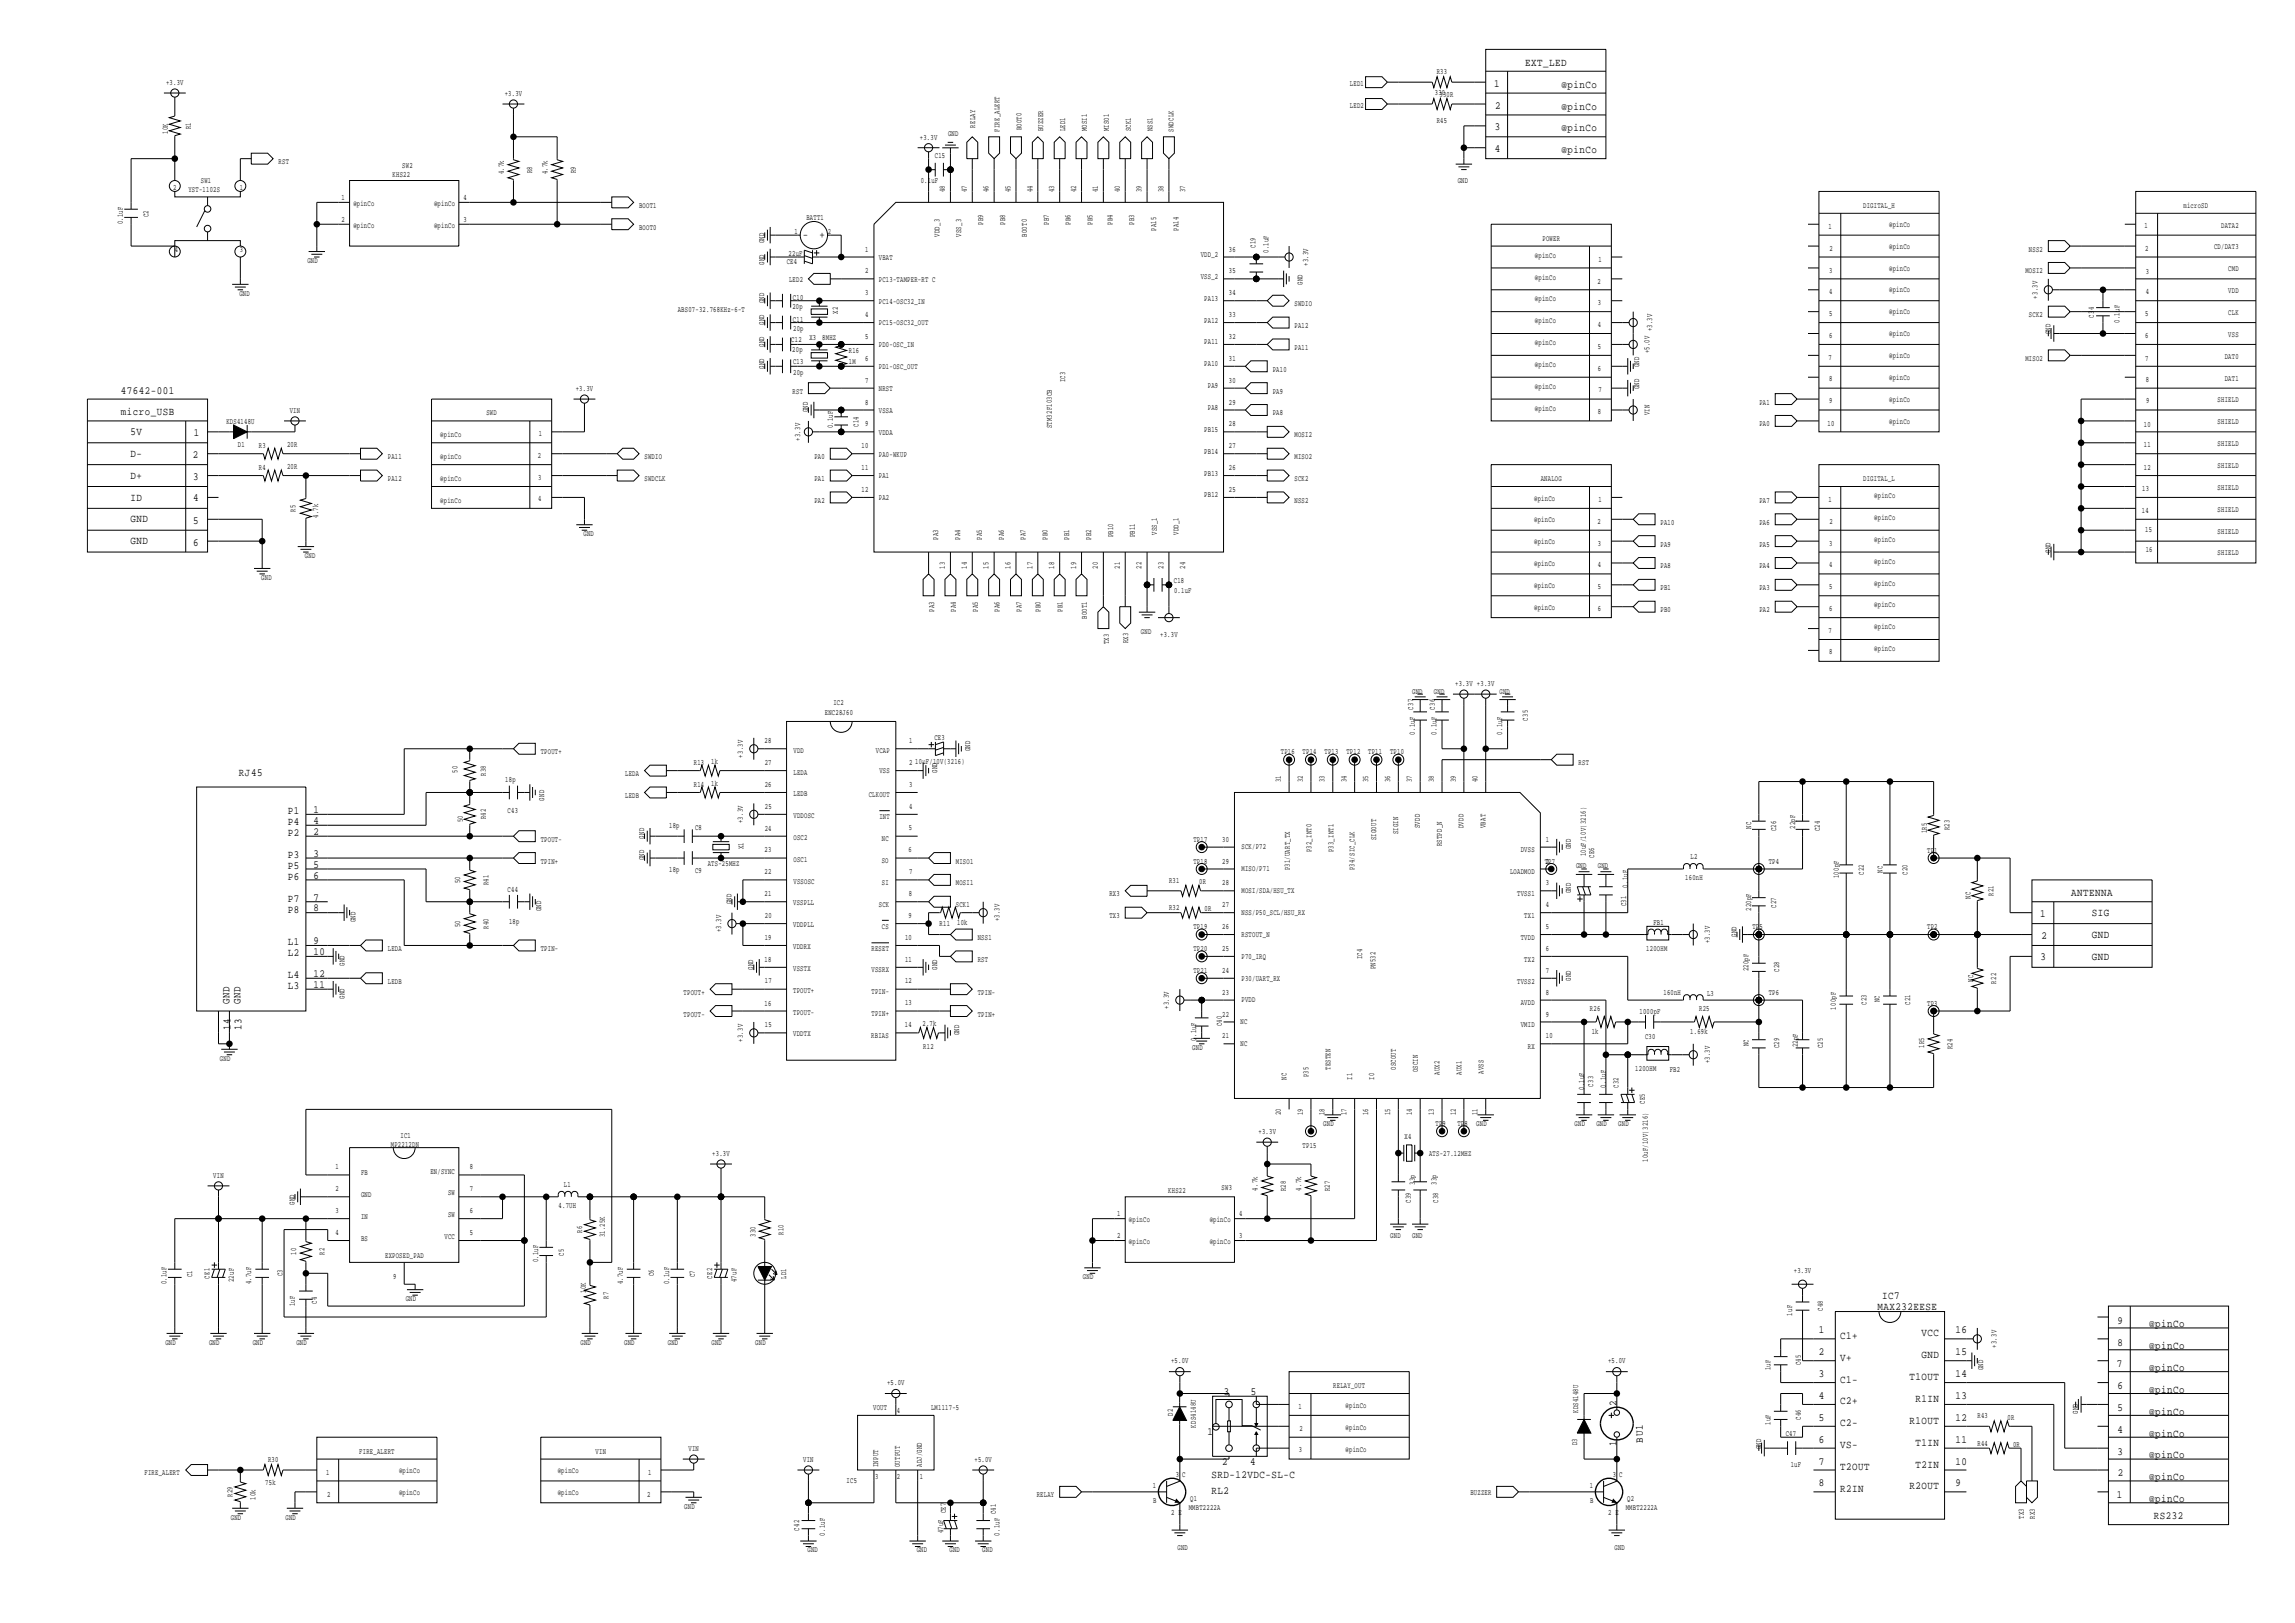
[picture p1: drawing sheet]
<svg xmlns="http://www.w3.org/2000/svg" width="420mm" height="297mm" viewBox="0 0 420 297" stroke-linecap="round" stroke-linejoin="round" font-family="sans-serif">
<defs><g id="words">
<g font-size="2">
<text x="273.5" y="15.9">1</text>
<text x="279.2" y="12">EXT_LED</text>
<text x="285.9" y="16">@pinCo</text>
<text x="273.7" y="23.9">3</text>
<text x="273.7" y="19.9">2</text>
<text x="285.9" y="20">@pinCo</text>
<text x="273.7" y="27.8">4</text>
<text x="285.9" y="24">@pinCo</text>
<text x="285.9" y="28">@pinCo</text>
<text x="147" y="43.5">-</text>
<text x="150" y="43.5">+</text>
<text x="22.1" y="76">micro_USB</text>
<text x="22.1" y="72">47642-001</text>
<text x="23.9" y="79.6">5V</text>
<text x="23.9" y="83.6">D-</text>
<text x="35.3" y="83.9">2</text>
<text x="35.5" y="79.9">1</text>
<text x="23.9" y="87.6">D+</text>
<text x="35.3" y="87.9">3</text>
<text x="23.9" y="91.6">ID</text>
<text x="23.9" y="95.6">GND</text>
<text x="35.3" y="91.8">4</text>
<text x="35.3" y="95.8">5</text>
<text x="23.9" y="99.6">GND</text>
<text x="35.3" y="99.8">6</text>
<text x="43.8" y="142">RJ45</text>
<text x="52.7" y="149">P1</text>
<text x="57.4" y="148.8">1</text>
<text x="52.7" y="153">P2</text>
<text x="52.7" y="151">P4</text>
<text x="57.4" y="152.8">2</text>
<text x="57.4" y="150.8">4</text>
<text x="52.7" y="157">P3</text>
<text x="52.7" y="159">P5</text>
<text x="52.7" y="161">P6</text>
<text x="57.4" y="156.8">3</text>
<text x="57.4" y="158.8">5</text>
<text x="57.4" y="160.8">6</text>
<text x="52.7" y="165">P7</text>
<text x="52.7" y="167">P8</text>
<text x="57.4" y="164.8">7</text>
<text x="57.4" y="166.8">8</text>
<text x="373.5" y="167.9">1</text>
<text x="379.2" y="164">ANTENNA</text>
<text x="383" y="167.7">SIG</text>
<text x="52.7" y="173">L1</text>
<text x="57.4" y="172.8">9</text>
<text x="373.7" y="171.9">2</text>
<text x="383" y="171.7">GND</text>
<text x="52.7" y="175">L2</text>
<text x="52.7" y="179">L4</text>
<text x="57.4" y="174.8">10</text>
<text x="57.4" y="178.8">12</text>
<text x="373.6" y="175.7">3</text>
<text x="383" y="175.7">GND</text>
<text x="42" y="183.8" transform="rotate(-90 42 183.8)">GND</text>
<text x="44" y="183.8" transform="rotate(-90 44 183.8)">GND</text>
<text x="52.7" y="181">L3</text>
<text x="57.4" y="180.8">11</text>
<text x="42.2" y="188.5" transform="rotate(-90 42.2 188.5)">14</text>
<text x="44.2" y="188.5" transform="rotate(-90 44.2 188.5)">13</text>
<text x="343.7" y="239.8">MAX232EESE</text>
<text x="344.6" y="237.8">IC7</text>
<text x="333" y="244">1</text>
<text x="336.9" y="245">C1+</text>
<text x="351.8" y="244.6">VCC</text>
<text x="358" y="244">16</text>
<text x="387.7" y="242.3">9</text>
<text x="393.5" y="242.9">@pinCo</text>
<text x="333" y="248">2</text>
<text x="336.9" y="249">V+</text>
<text x="351.8" y="248.6">GND</text>
<text x="358" y="248">15</text>
<text x="387.5" y="250.3">7</text>
<text x="387.7" y="246.3">8</text>
<text x="393.5" y="250.9">@pinCo</text>
<text x="393.5" y="246.9">@pinCo</text>
<text x="224" y="255.2">3</text>
<text x="229" y="255.2">5</text>
<text x="296" y="257.4" transform="rotate(-90 296 257.4)">2</text>
<text x="333" y="252">3</text>
<text x="333" y="256">4</text>
<text x="336.9" y="253">C1-</text>
<text x="336.9" y="257">C2+</text>
<text x="349.6" y="252.6">T1OUT</text>
<text x="350.7" y="256.6">R1IN</text>
<text x="358" y="256">13</text>
<text x="358" y="252">14</text>
<text x="387.7" y="254.2">6</text>
<text x="393.5" y="254.9">@pinCo</text>
<text x="221.1" y="262.7">1</text>
<text x="333" y="260">5</text>
<text x="336.9" y="261">C2-</text>
<text x="349.6" y="260.6">R1OUT</text>
<text x="358" y="260">12</text>
<text x="387.7" y="262.3">4</text>
<text x="387.7" y="258.3">5</text>
<text x="393.5" y="262.9">@pinCo</text>
<text x="393.5" y="258.9">@pinCo</text>
<text x="223.8" y="268.1">2</text>
<text x="228.9" y="268.1">4</text>
<text x="295.9" y="264.6" transform="rotate(-90 295.9 264.6)">1</text>
<text x="300.8" y="264" transform="rotate(-90 300.8 264)">BU1</text>
<text x="333" y="264">6</text>
<text x="333" y="268">7</text>
<text x="336.9" y="265">VS-</text>
<text x="336.9" y="269">T2OUT</text>
<text x="350.7" y="268.6">T2IN</text>
<text x="350.7" y="264.6">T1IN</text>
<text x="358" y="268">10</text>
<text x="358" y="264">11</text>
<text x="387.7" y="266.2">3</text>
<text x="393.5" y="266.9">@pinCo</text>
<text x="221.8" y="270.5">SRD-12VDC-SL-C</text>
<text x="221.8" y="273.4">RL2</text>
<text x="333" y="272">8</text>
<text x="336.9" y="273">R2IN</text>
<text x="349.6" y="272.6">R2OUT</text>
<text x="358" y="272">9</text>
<text x="387.5" y="274.2">1</text>
<text x="387.7" y="270.2">2</text>
<text x="393.5" y="274.9">@pinCo</text>
<text x="393.5" y="270.9">@pinCo</text>
<text x="394.3" y="278">RS232</text>
</g>
<g font-size="1.5">
<text x="30.4" y="15.5">+3.3V</text>
<text x="92.4" y="17.5">+3.3V</text>
<text x="247.1" y="15.7">LED1</text>
<text x="262.7" y="17.3">330</text>
<text x="263" y="13.6">R33</text>
<text x="263.5" y="17.8">330R</text>
<text x="34.9" y="23.6" transform="rotate(-90 34.9 23.6)">R1</text>
<text x="178.5" y="23.3" transform="rotate(-90 178.5 23.3)">RELAY</text>
<text x="187" y="23.8" transform="rotate(-90 187 23.8)">BOOT0</text>
<text x="247.1" y="19.7">LED2</text>
<text x="263" y="22.5">R45</text>
<text x="30.7" y="24.5" transform="rotate(-90 30.7 24.5)">10K</text>
<text x="168.4" y="25.5">+3.3V</text>
<text x="171.1" y="28.9">C15</text>
<text x="173.6" y="25">GND</text>
<text x="183" y="24.1" transform="rotate(-90 183 24.1)">FIRE_ALERT</text>
<text x="191" y="24" transform="rotate(-90 191 24)">BUZZER</text>
<text x="195" y="24" transform="rotate(-90 195 24)">LED1</text>
<text x="199" y="24" transform="rotate(-90 199 24)">MOSI1</text>
<text x="203" y="24" transform="rotate(-90 203 24)">MISO1</text>
<text x="207" y="24" transform="rotate(-90 207 24)">SCK1</text>
<text x="211" y="24" transform="rotate(-90 211 24)">NSS1</text>
<text x="214.8" y="24.1" transform="rotate(-90 214.8 24.1)">SWDCLK</text>
<text x="31.7" y="34.7">2</text>
<text x="34.5" y="35.1">YST-1102S</text>
<text x="36.8" y="33.5">SW1</text>
<text x="43.9" y="34.7">1</text>
<text x="51" y="30">RST</text>
<text x="71.9" y="32.4">KHS22</text>
<text x="73.7" y="30.8">SW2</text>
<text x="92.2" y="31.9" transform="rotate(-90 92.2 31.9)">4.7k</text>
<text x="97.4" y="31.7" transform="rotate(-90 97.4 31.7)">R8</text>
<text x="100.2" y="31.9" transform="rotate(-90 100.2 31.9)">4.7k</text>
<text x="105.4" y="31.7" transform="rotate(-90 105.4 31.7)">R9</text>
<text x="168.6" y="33.6">0.1uF</text>
<text x="173" y="35.2" transform="rotate(-90 173 35.2)">48</text>
<text x="177" y="35.2" transform="rotate(-90 177 35.2)">47</text>
<text x="181" y="35.2" transform="rotate(-90 181 35.2)">46</text>
<text x="185" y="35.2" transform="rotate(-90 185 35.2)">45</text>
<text x="189" y="35.2" transform="rotate(-90 189 35.2)">44</text>
<text x="193" y="35.2" transform="rotate(-90 193 35.2)">43</text>
<text x="197" y="35.2" transform="rotate(-90 197 35.2)">42</text>
<text x="201" y="35.2" transform="rotate(-90 201 35.2)">41</text>
<text x="205" y="35.2" transform="rotate(-90 205 35.2)">40</text>
<text x="209" y="35.2" transform="rotate(-90 209 35.2)">39</text>
<text x="213" y="35.2" transform="rotate(-90 213 35.2)">38</text>
<text x="217" y="35.2" transform="rotate(-90 217 35.2)">37</text>
<text x="266.9" y="33.5">GND</text>
<text x="22.5" y="41" transform="rotate(-90 22.5 41)">0.1uF</text>
<text x="27.2" y="39.8" transform="rotate(-90 27.2 39.8)">C2</text>
<text x="62.5" y="36.6">1</text>
<text x="62.5" y="40.6">2</text>
<text x="64.7" y="37.7">@pinCo</text>
<text x="64.7" y="41.7">@pinCo</text>
<text x="79.5" y="41.7">@pinCo</text>
<text x="79.5" y="37.7">@pinCo</text>
<text x="84.9" y="40.6">3</text>
<text x="84.9" y="36.6">4</text>
<text x="117" y="38">BOOT1</text>
<text x="147.6" y="40.3">BATT1</text>
<text x="180" y="41.1" transform="rotate(-90 180 41.1)">PB9</text>
<text x="184" y="41.1" transform="rotate(-90 184 41.1)">PB8</text>
<text x="192" y="41.1" transform="rotate(-90 192 41.1)">PB7</text>
<text x="196" y="41.1" transform="rotate(-90 196 41.1)">PB6</text>
<text x="200" y="41.1" transform="rotate(-90 200 41.1)">PB5</text>
<text x="203.7" y="41.1" transform="rotate(-90 203.7 41.1)">PB4</text>
<text x="207.7" y="41.1" transform="rotate(-90 207.7 41.1)">PB3</text>
<text x="334.7" y="41.9">1</text>
<text x="341.1" y="38">DIGITAL_H</text>
<text x="345.9" y="41.5">@pinCo</text>
<text x="392.6" y="41.8">1</text>
<text x="399.7" y="38">microSD</text>
<text x="406.6" y="41.6">DATA2</text>
<text x="32" y="46.2">4</text>
<text x="43.9" y="46.2">3</text>
<text x="117" y="42">BOOT0</text>
<text x="139.9" y="44.5" transform="rotate(-90 139.9 44.5)">GND</text>
<text x="144.4" y="46.9">22uF</text>
<text x="145.4" y="42.8">1</text>
<text x="151.6" y="42.7">2</text>
<text x="158.4" y="46">1</text>
<text x="160.9" y="47.6">VBAT</text>
<text x="172" y="43.3" transform="rotate(-90 172 43.3)">VDD_3</text>
<text x="176" y="43.3" transform="rotate(-90 176 43.3)">VSS_3</text>
<text x="188" y="43.3" transform="rotate(-90 188 43.3)">BOOT0</text>
<text x="211.7" y="42.2" transform="rotate(-90 211.7 42.2)">PA15</text>
<text x="215.7" y="42.2" transform="rotate(-90 215.7 42.2)">PA14</text>
<text x="219.8" y="47">VDD_2</text>
<text x="225" y="46">36</text>
<text x="229.9" y="45.3" transform="rotate(-90 229.9 45.3)">C19</text>
<text x="232.2" y="46.3" transform="rotate(-90 232.2 46.3)">0.1uF</text>
<text x="281" y="47.2">@pinCo</text>
<text x="282.4" y="44">POWER</text>
<text x="292.7" y="47.9">1</text>
<text x="334.9" y="45.9">2</text>
<text x="345.9" y="45.5">@pinCo</text>
<text x="371.4" y="46">NSS2</text>
<text x="392.7" y="45.9">2</text>
<text x="405.3" y="45.6">CD/DAT3</text>
<text x="56.3" y="48.1">GND</text>
<text x="139.9" y="48.5" transform="rotate(-90 139.9 48.5)">GND</text>
<text x="144" y="48.4">CE4</text>
<text x="144.5" y="51.5">LED2</text>
<text x="158.4" y="50">2</text>
<text x="160.9" y="51.6">PC13-TAMPER-RT C</text>
<text x="219.8" y="51">VSS_2</text>
<text x="225" y="50">35</text>
<text x="238.4" y="52.2" transform="rotate(-90 238.4 52.2)">GND</text>
<text x="239.5" y="48.6" transform="rotate(-90 239.5 48.6)">+3.3V</text>
<text x="281" y="51.2">@pinCo</text>
<text x="292.5" y="51.9">2</text>
<text x="334.9" y="49.9">3</text>
<text x="334.9" y="53.8">4</text>
<text x="345.9" y="49.5">@pinCo</text>
<text x="345.9" y="53.5">@pinCo</text>
<text x="370.8" y="50">MOSI2</text>
<text x="392.8" y="50.1">3</text>
<text x="392.8" y="53.8">4</text>
<text x="407.9" y="49.6">CMD</text>
<text x="407.9" y="53.6">VDD</text>
<text x="43.8" y="54.1">GND</text>
<text x="124.1" y="57.1">ABS07-32.768KHz-6-T</text>
<text x="139.9" y="59.5" transform="rotate(-90 139.9 59.5)">GND</text>
<text x="139.9" y="55.5" transform="rotate(-90 139.9 55.5)">GND</text>
<text x="145.1" y="56.5">20p</text>
<text x="145.2" y="54.8">C10</text>
<text x="145.2" y="58.8">C11</text>
<text x="153.4" y="57.4" transform="rotate(-90 153.4 57.4)">X2</text>
<text x="158.4" y="54">3</text>
<text x="158.4" y="58">4</text>
<text x="160.9" y="55.6">PC14-OSC32_IN</text>
<text x="160.9" y="59.6">PC15-OSC32_OUT</text>
<text x="220.5" y="59">PA12</text>
<text x="220.5" y="55">PA13</text>
<text x="225" y="58">33</text>
<text x="225" y="54">34</text>
<text x="237" y="56">SWDIO</text>
<text x="281" y="55.2">@pinCo</text>
<text x="281" y="59.2">@pinCo</text>
<text x="292.5" y="55.9">3</text>
<text x="292.5" y="59.8">4</text>
<text x="334.9" y="57.8">5</text>
<text x="345.9" y="57.5">@pinCo</text>
<text x="371.4" y="58">SCK2</text>
<text x="373" y="54.6" transform="rotate(-90 373 54.6)">+3.3V</text>
<text x="383.3" y="58.1" transform="rotate(-90 383.3 58.1)">C34</text>
<text x="388" y="59.1" transform="rotate(-90 388 59.1)">0.1uF</text>
<text x="392.7" y="57.8">5</text>
<text x="407.9" y="57.6">CLK</text>
<text x="139.9" y="63.5" transform="rotate(-90 139.9 63.5)">GND</text>
<text x="144.9" y="62.5">C12</text>
<text x="145" y="64.5">20p</text>
<text x="145.2" y="60.6">20p</text>
<text x="148.2" y="62.2">X3</text>
<text x="150.5" y="62.3">8MHZ</text>
<text x="155.4" y="64.6">R16</text>
<text x="158.4" y="62">5</text>
<text x="160.9" y="63.6">PD0-OSC_IN</text>
<text x="220.5" y="63">PA11</text>
<text x="225" y="62">32</text>
<text x="237" y="64">PA11</text>
<text x="237" y="60">PA12</text>
<text x="281" y="63.2">@pinCo</text>
<text x="292.5" y="63.8">5</text>
<text x="302" y="64.6" transform="rotate(-90 302 64.6)">+5.0V</text>
<text x="302.5" y="60.6" transform="rotate(-90 302.5 60.6)">+3.3V</text>
<text x="334.7" y="65.8">7</text>
<text x="334.9" y="61.8">6</text>
<text x="345.9" y="61.5">@pinCo</text>
<text x="345.9" y="65.5">@pinCo</text>
<text x="375.4" y="61.2" transform="rotate(-90 375.4 61.2)">GND</text>
<text x="392.7" y="61.8">6</text>
<text x="407.3" y="65.6">DAT0</text>
<text x="407.9" y="61.6">VSS</text>
<text x="105.4" y="71.5">+3.3V</text>
<text x="139.9" y="67.5" transform="rotate(-90 139.9 67.5)">GND</text>
<text x="145.2" y="66.6">C13</text>
<text x="145.2" y="68.7">20p</text>
<text x="155.4" y="66.6">1M</text>
<text x="158.4" y="66">6</text>
<text x="158.4" y="70">7</text>
<text x="160.9" y="67.6">PD1-OSC_OUT</text>
<text x="160.9" y="71.6">NRST</text>
<text x="195" y="70" transform="rotate(-90 195 70)">IC3</text>
<text x="220.5" y="67">PA10</text>
<text x="221.1" y="71">PA9</text>
<text x="225" y="70">30</text>
<text x="225" y="66">31</text>
<text x="233" y="68">PA10</text>
<text x="281" y="67.2">@pinCo</text>
<text x="281" y="71.2">@pinCo</text>
<text x="292.5" y="67.8">6</text>
<text x="292.7" y="71.8">7</text>
<text x="300.1" y="71.2" transform="rotate(-90 300.1 71.2)">GND</text>
<text x="300.1" y="67.2" transform="rotate(-90 300.1 67.2)">GND</text>
<text x="334.9" y="69.8">8</text>
<text x="345.9" y="69.5">@pinCo</text>
<text x="370.8" y="66">MISO2</text>
<text x="392.7" y="66">7</text>
<text x="392.8" y="69.9">8</text>
<text x="407.3" y="69.6">DAT1</text>
<text x="41.4" y="77.6">KDS4148U</text>
<text x="53.1" y="75.5">VIN</text>
<text x="89.1" y="76">SWD</text>
<text x="145.1" y="72">RST</text>
<text x="147.9" y="75.5" transform="rotate(-90 147.9 75.5)">GND</text>
<text x="158.4" y="74">8</text>
<text x="160.9" y="75.6">VSSA</text>
<text x="221.1" y="75">PA8</text>
<text x="225" y="74">29</text>
<text x="233" y="76">PA8</text>
<text x="233" y="72">PA9</text>
<text x="281" y="75.2">@pinCo</text>
<text x="292.5" y="75.8">8</text>
<text x="302" y="76" transform="rotate(-90 302 76)">VIN</text>
<text x="322.1" y="74">PA1</text>
<text x="334.6" y="77.9">10</text>
<text x="334.9" y="73.8">9</text>
<text x="345.9" y="73.5">@pinCo</text>
<text x="345.9" y="77.5">@pinCo</text>
<text x="392.9" y="73.8">9</text>
<text x="406" y="73.6">SHIELD</text>
<text x="406" y="77.6">SHIELD</text>
<text x="43.6" y="81.8">D1</text>
<text x="47.4" y="82">R3</text>
<text x="52.6" y="81.8">20R</text>
<text x="80.6" y="80">@pinCo</text>
<text x="98.5" y="83.9">2</text>
<text x="98.7" y="79.9">1</text>
<text x="146.5" y="80.6" transform="rotate(-90 146.5 80.6)">+3.3V</text>
<text x="152.4" y="78.4" transform="rotate(-90 152.4 78.4)">0.1uF</text>
<text x="157.2" y="78.1" transform="rotate(-90 157.2 78.1)">C14</text>
<text x="157.7" y="82">10</text>
<text x="158.4" y="78">9</text>
<text x="160.9" y="79.6">VDDA</text>
<text x="160.9" y="83.6">PA0-WKUP</text>
<text x="192.5" y="78.4" transform="rotate(-90 192.5 78.4)">STM32F103CB</text>
<text x="220.5" y="83">PB14</text>
<text x="220.5" y="79">PB15</text>
<text x="225" y="82">27</text>
<text x="225" y="78">28</text>
<text x="237" y="80">MOSI2</text>
<text x="322.1" y="78">PA0</text>
<text x="392.5" y="78.1">10</text>
<text x="392.5" y="81.9">11</text>
<text x="406" y="81.6">SHIELD</text>
<text x="47.4" y="86">R4</text>
<text x="52.6" y="85.8">20R</text>
<text x="71" y="88">PA12</text>
<text x="71" y="84">PA11</text>
<text x="80.6" y="84">@pinCo</text>
<text x="80.6" y="88">@pinCo</text>
<text x="98.5" y="87.9">3</text>
<text x="118" y="88">SWDCLK</text>
<text x="118" y="84">SWDIO</text>
<text x="149.1" y="88">PA1</text>
<text x="149.1" y="84">PA0</text>
<text x="157.7" y="86">11</text>
<text x="160.9" y="87.6">PA1</text>
<text x="220.5" y="87">PB13</text>
<text x="225" y="86">26</text>
<text x="237" y="88">SCK2</text>
<text x="237" y="84">MISO2</text>
<text x="282.1" y="88">ANALOG</text>
<text x="341.1" y="88">DIGITAL_L</text>
<text x="392.2" y="89.9">13</text>
<text x="392.5" y="86">12</text>
<text x="406" y="85.6">SHIELD</text>
<text x="406" y="89.6">SHIELD</text>
<text x="54.1" y="93.7" transform="rotate(-90 54.1 93.7)">R5</text>
<text x="58.3" y="94.8" transform="rotate(-90 58.3 94.8)">4.7k</text>
<text x="80.6" y="92">@pinCo</text>
<text x="98.5" y="91.8">4</text>
<text x="149.1" y="92">PA2</text>
<text x="157.7" y="90">12</text>
<text x="160.9" y="91.6">PA2</text>
<text x="220.5" y="91">PB12</text>
<text x="225" y="90">25</text>
<text x="237" y="92">NSS2</text>
<text x="280.9" y="91.6">@pinCo</text>
<text x="280.9" y="95.6">@pinCo</text>
<text x="292.5" y="95.9">2</text>
<text x="292.7" y="91.9">1</text>
<text x="322.1" y="92">PA7</text>
<text x="334.7" y="91.9">1</text>
<text x="334.9" y="95.9">2</text>
<text x="343.1" y="91.2">@pinCo</text>
<text x="343.1" y="95.2">@pinCo</text>
<text x="392.1" y="93.9">14</text>
<text x="406" y="93.6">SHIELD</text>
<text x="106.8" y="98.1">GND</text>
<text x="171.8" y="98.8" transform="rotate(-90 171.8 98.8)">PA3</text>
<text x="175.8" y="98.8" transform="rotate(-90 175.8 98.8)">PA4</text>
<text x="179.8" y="98.8" transform="rotate(-90 179.8 98.8)">PA5</text>
<text x="183.8" y="98.8" transform="rotate(-90 183.8 98.8)">PA6</text>
<text x="187.8" y="98.8" transform="rotate(-90 187.8 98.8)">PA7</text>
<text x="191.8" y="98.8" transform="rotate(-90 191.8 98.8)">PB0</text>
<text x="195.8" y="98.8" transform="rotate(-90 195.8 98.8)">PB1</text>
<text x="199.8" y="98.8" transform="rotate(-90 199.8 98.8)">PB2</text>
<text x="203.8" y="98.4" transform="rotate(-90 203.8 98.4)">PB10</text>
<text x="207.8" y="98.4" transform="rotate(-90 207.8 98.4)">PB11</text>
<text x="211.8" y="97.9" transform="rotate(-90 211.8 97.9)">VSS_1</text>
<text x="215.8" y="97.9" transform="rotate(-90 215.8 97.9)">VDD_1</text>
<text x="280.9" y="99.6">@pinCo</text>
<text x="292.5" y="99.9">3</text>
<text x="304" y="100">PA9</text>
<text x="304" y="96">PA10</text>
<text x="322.1" y="100">PA5</text>
<text x="322.1" y="96">PA6</text>
<text x="334.9" y="99.9">3</text>
<text x="343.1" y="99.2">@pinCo</text>
<text x="375.4" y="101.2" transform="rotate(-90 375.4 101.2)">GND</text>
<text x="392.7" y="97.3">15</text>
<text x="392.8" y="101.1">16</text>
<text x="406" y="97.6">SHIELD</text>
<text x="406" y="101.6">SHIELD</text>
<text x="47.8" y="106.1">GND</text>
<text x="55.8" y="102.1">GND</text>
<text x="173" y="104.1" transform="rotate(-90 173 104.1)">13</text>
<text x="177" y="104.1" transform="rotate(-90 177 104.1)">14</text>
<text x="181" y="104.1" transform="rotate(-90 181 104.1)">15</text>
<text x="185" y="104.1" transform="rotate(-90 185 104.1)">16</text>
<text x="189" y="104.1" transform="rotate(-90 189 104.1)">17</text>
<text x="193" y="104.1" transform="rotate(-90 193 104.1)">18</text>
<text x="197" y="104.1" transform="rotate(-90 197 104.1)">19</text>
<text x="201" y="104.1" transform="rotate(-90 201 104.1)">20</text>
<text x="205" y="104.1" transform="rotate(-90 205 104.1)">21</text>
<text x="209" y="104.1" transform="rotate(-90 209 104.1)">22</text>
<text x="213" y="104.1" transform="rotate(-90 213 104.1)">23</text>
<text x="214.9" y="106.7">C18</text>
<text x="217" y="104.1" transform="rotate(-90 217 104.1)">24</text>
<text x="280.9" y="103.6">@pinCo</text>
<text x="280.9" y="107.6">@pinCo</text>
<text x="292.5" y="103.8">4</text>
<text x="292.5" y="107.8">5</text>
<text x="304" y="104">PA8</text>
<text x="322.1" y="104">PA4</text>
<text x="334.9" y="103.8">4</text>
<text x="334.9" y="107.8">5</text>
<text x="343.1" y="103.2">@pinCo</text>
<text x="343.1" y="107.2">@pinCo</text>
<text x="171" y="111.9" transform="rotate(-90 171 111.9)">PA3</text>
<text x="175" y="111.9" transform="rotate(-90 175 111.9)">PA4</text>
<text x="179" y="111.9" transform="rotate(-90 179 111.9)">PA5</text>
<text x="183" y="111.9" transform="rotate(-90 183 111.9)">PA6</text>
<text x="187" y="111.9" transform="rotate(-90 187 111.9)">PA7</text>
<text x="190.5" y="111.9" transform="rotate(-90 190.5 111.9)">PB0</text>
<text x="194.5" y="111.9" transform="rotate(-90 194.5 111.9)">PB1</text>
<text x="199" y="113.2" transform="rotate(-90 199 113.2)">BOOT1</text>
<text x="214.9" y="108.6">0.1uF</text>
<text x="280.9" y="111.6">@pinCo</text>
<text x="292.5" y="111.8">6</text>
<text x="304" y="112">PB0</text>
<text x="304" y="108">PB1</text>
<text x="322.1" y="112">PA2</text>
<text x="322.1" y="108">PA3</text>
<text x="334.9" y="111.8">6</text>
<text x="343.1" y="111.2">@pinCo</text>
<text x="203" y="117.9" transform="rotate(-90 203 117.9)">TX3</text>
<text x="206.5" y="117.7" transform="rotate(-90 206.5 117.7)">RX3</text>
<text x="208.9" y="116">GND</text>
<text x="212.4" y="116.5">+3.3V</text>
<text x="334.7" y="115.8">7</text>
<text x="334.9" y="119.8">8</text>
<text x="343.1" y="115.2">@pinCo</text>
<text x="343.1" y="119.2">@pinCo</text>
<text x="266.4" y="125.5">+3.3V +3.3V</text>
<text x="151" y="130.9">ENC28J60</text>
<text x="152.6" y="129.1">IC2</text>
<text x="258.5" y="126.9">GND</text>
<text x="258.7" y="129.9" transform="rotate(-90 258.7 129.9)">C37</text>
<text x="262.5" y="126.9">GND</text>
<text x="262.7" y="129.9" transform="rotate(-90 262.7 129.9)">C36</text>
<text x="274.5" y="126.9">GND</text>
<text x="279.7" y="131.9" transform="rotate(-90 279.7 131.9)">C35</text>
<text x="140" y="136.1">28</text>
<text x="145.3" y="137.8">VDD</text>
<text x="160.3" y="137.9">VCAP</text>
<text x="166.4" y="136">1</text>
<text x="171.1" y="135.4">CE3</text>
<text x="177.6" y="137.5" transform="rotate(-90 177.6 137.5)">GND</text>
<text x="259" y="134.4" transform="rotate(-90 259 134.4)">0.1uF</text>
<text x="263" y="134.4" transform="rotate(-90 263 134.4)">0.1uF</text>
<text x="275" y="134.4" transform="rotate(-90 275 134.4)">0.1uF</text>
<text x="83.7" y="141.5" transform="rotate(-90 83.7 141.5)">50</text>
<text x="88.9" y="142" transform="rotate(-90 88.9 142)">R38</text>
<text x="92.5" y="143">18p</text>
<text x="99" y="138">TPOUT+</text>
<text x="114.5" y="142">LEDA</text>
<text x="127" y="140">R13</text>
<text x="127" y="144">R14</text>
<text x="130.2" y="139.8">1k</text>
<text x="130.2" y="143.8">1k</text>
<text x="136" y="138.6" transform="rotate(-90 136 138.6)">+3.3V</text>
<text x="140" y="144">26</text>
<text x="140" y="140.1">27</text>
<text x="145.3" y="141.8">LEDA</text>
<text x="161" y="141.5">VSS</text>
<text x="166.4" y="140.1">2</text>
<text x="166.5" y="144">3</text>
<text x="167.6" y="139.9">10uF/10V(3216)</text>
<text x="171.6" y="141.5" transform="rotate(-90 171.6 141.5)">GND</text>
<text x="234.5" y="138.1">TP16</text>
<text x="234.5" y="143.2" transform="rotate(-90 234.5 143.2)">31</text>
<text x="238.5" y="138.1">TP14</text>
<text x="238.5" y="143.2" transform="rotate(-90 238.5 143.2)">32</text>
<text x="242.5" y="138.1">TP13</text>
<text x="242.5" y="143.2" transform="rotate(-90 242.5 143.2)">33</text>
<text x="246.5" y="138.1">TP12</text>
<text x="246.5" y="143.2" transform="rotate(-90 246.5 143.2)">34</text>
<text x="250.5" y="138.1">TP11</text>
<text x="250.5" y="143.2" transform="rotate(-90 250.5 143.2)">35</text>
<text x="254.5" y="138.1">TP10</text>
<text x="254.5" y="143.2" transform="rotate(-90 254.5 143.2)">36</text>
<text x="258.5" y="143.2" transform="rotate(-90 258.5 143.2)">37</text>
<text x="262.5" y="143.2" transform="rotate(-90 262.5 143.2)">38</text>
<text x="266.5" y="143.2" transform="rotate(-90 266.5 143.2)">39</text>
<text x="270.5" y="143.2" transform="rotate(-90 270.5 143.2)">40</text>
<text x="289" y="140">RST</text>
<text x="88.9" y="150" transform="rotate(-90 88.9 150)">R42</text>
<text x="92.9" y="148.7">C43</text>
<text x="99.6" y="146.5" transform="rotate(-90 99.6 146.5)">GND</text>
<text x="114.5" y="146">LEDB</text>
<text x="140" y="148">25</text>
<text x="145.3" y="149.8">VDDOSC</text>
<text x="145.3" y="145.8">LEDB</text>
<text x="159" y="145.9">CLKOUT</text>
<text x="161" y="149.9">INT</text>
<text x="166.4" y="148.1">4</text>
<text x="84.7" y="150.5" transform="rotate(-90 84.7 150.5)">50</text>
<text x="99" y="154">TPOUT-</text>
<text x="117.9" y="153.5" transform="rotate(-90 117.9 153.5)">GND</text>
<text x="122.5" y="151.5">18p</text>
<text x="127.3" y="151.8">C8</text>
<text x="136" y="150.6" transform="rotate(-90 136 150.6)">+3.3V</text>
<text x="136.1" y="155.4" transform="rotate(-90 136.1 155.4)">X1</text>
<text x="140" y="156">23</text>
<text x="140" y="152">24</text>
<text x="145.3" y="153.8">OSC2</text>
<text x="161.5" y="153.9">NC</text>
<text x="166.4" y="152">5</text>
<text x="218.5" y="154.1">TP17</text>
<text x="223.7" y="154">30</text>
<text x="227.3" y="155.5">SCK/P72</text>
<text x="240.1" y="156" transform="rotate(-90 240.1 156)">P32_INT0</text>
<text x="244.1" y="156" transform="rotate(-90 244.1 156)">P33_INT1</text>
<text x="252" y="153.8" transform="rotate(-90 252 153.8)">SIGOUT</text>
<text x="256" y="152.7" transform="rotate(-90 256 152.7)">SIGIN</text>
<text x="260" y="151.6" transform="rotate(-90 260 151.6)">SVDD</text>
<text x="264" y="154.9" transform="rotate(-90 264 154.9)">RSTPD_N</text>
<text x="268" y="151.6" transform="rotate(-90 268 151.6)">DVDD</text>
<text x="272" y="151.6" transform="rotate(-90 272 151.6)">VBAT</text>
<text x="283" y="154">1</text>
<text x="287.6" y="155.5" transform="rotate(-90 287.6 155.5)">GND</text>
<text x="320.6" y="151.7" transform="rotate(-90 320.6 151.7)">NC</text>
<text x="325.2" y="152.1" transform="rotate(-90 325.2 152.1)">C26</text>
<text x="328.6" y="151.7" transform="rotate(-90 328.6 151.7)">22pF</text>
<text x="333.2" y="152.1" transform="rotate(-90 333.2 152.1)">C24</text>
<text x="352.7" y="152.5" transform="rotate(-90 352.7 152.5)">1R5</text>
<text x="356.9" y="152" transform="rotate(-90 356.9 152)">R23</text>
<text x="84.2" y="161.7" transform="rotate(-90 84.2 161.7)">50</text>
<text x="99" y="158">TPIN+</text>
<text x="117.9" y="157.5" transform="rotate(-90 117.9 157.5)">GND</text>
<text x="122.5" y="159.5">18p</text>
<text x="127.3" y="159.8">C9</text>
<text x="129.6" y="158.5">ATS-25MHZ</text>
<text x="140" y="160">22</text>
<text x="145.3" y="161.8">VSSOSC</text>
<text x="145.3" y="157.8">OSC1</text>
<text x="161.4" y="157.9">SO</text>
<text x="161.5" y="161.9">SI</text>
<text x="166.3" y="156">6</text>
<text x="166.4" y="159.9">7</text>
<text x="175" y="158">MISO1</text>
<text x="214" y="161.6">R31</text>
<text x="218.5" y="158.1">TP18</text>
<text x="219.5" y="161.8">0R</text>
<text x="223.7" y="158">29</text>
<text x="227.3" y="159.5">MISO/P71</text>
<text x="236.1" y="159.3" transform="rotate(-90 236.1 159.3)">P31/UART_TX</text>
<text x="248" y="159.3" transform="rotate(-90 248 159.3)">P34/SIC_CLK</text>
<text x="276.5" y="160">LOADMOD</text>
<text x="278.4" y="156">DVSS</text>
<text x="282.8" y="158.1">TP7</text>
<text x="283" y="158">2</text>
<text x="288.5" y="158.9">GND</text>
<text x="290.3" y="156.7" transform="rotate(-90 290.3 156.7)">10uF/10V(3216)</text>
<text x="291.9" y="157" transform="rotate(-90 291.9 157)">CE6</text>
<text x="292.5" y="158.9">GND</text>
<text x="308.5" y="161.1">160nH</text>
<text x="309.5" y="157.3">L2</text>
<text x="323.8" y="158.1">TP4</text>
<text x="336.6" y="160.7" transform="rotate(-90 336.6 160.7)">100pF</text>
<text x="341.2" y="160.1" transform="rotate(-90 341.2 160.1)">C22</text>
<text x="344.6" y="159.7" transform="rotate(-90 344.6 159.7)">NC</text>
<text x="349.2" y="160.1" transform="rotate(-90 349.2 160.1)">C20</text>
<text x="352.8" y="156.1">TP1</text>
<text x="89.4" y="162" transform="rotate(-90 89.4 162)">R41</text>
<text x="92.9" y="163.3">C44</text>
<text x="99.1" y="166.8" transform="rotate(-90 99.1 166.8)">GND</text>
<text x="133.9" y="165.5" transform="rotate(-90 133.9 165.5)">GND</text>
<text x="140" y="164">21</text>
<text x="145.2" y="165.7">VSSPLL</text>
<text x="160.9" y="165.9">SCK</text>
<text x="166.3" y="168">9</text>
<text x="166.4" y="164">8</text>
<text x="175" y="166">SCK1</text>
<text x="175" y="162">MOSI1</text>
<text x="203.1" y="164">RX3</text>
<text x="214" y="166.6">R32</text>
<text x="220.5" y="166.8">0R</text>
<text x="223.7" y="166">27</text>
<text x="223.7" y="162">28</text>
<text x="227.3" y="167.5">NSS/P50_SCL/HSU_RX</text>
<text x="227.3" y="163.5">MOSI/SDA/HSU_TX</text>
<text x="277.8" y="164">TVSS1</text>
<text x="283" y="162">3</text>
<text x="283" y="166">4</text>
<text x="287.6" y="163.5" transform="rotate(-90 287.6 163.5)">GND</text>
<text x="297.7" y="165.9" transform="rotate(-90 297.7 165.9)">C31</text>
<text x="298" y="162.4" transform="rotate(-90 298 162.4)">0.1uF</text>
<text x="320.6" y="166.7" transform="rotate(-90 320.6 166.7)">220pF</text>
<text x="325.2" y="166.1" transform="rotate(-90 325.2 166.1)">C27</text>
<text x="360.7" y="164.5" transform="rotate(-90 360.7 164.5)">NC</text>
<text x="364.9" y="164" transform="rotate(-90 364.9 164)">R21</text>
<text x="65.1" y="168.8" transform="rotate(-90 65.1 168.8)">GND</text>
<text x="84.2" y="169.7" transform="rotate(-90 84.2 169.7)">50</text>
<text x="89.4" y="170" transform="rotate(-90 89.4 170)">R40</text>
<text x="93.2" y="169">18p</text>
<text x="132" y="170.6" transform="rotate(-90 132 170.6)">+3.3V</text>
<text x="140" y="172.1">19</text>
<text x="140" y="168.1">20</text>
<text x="145.2" y="173.7">VDDRX</text>
<text x="145.2" y="169.7">VDDPLL</text>
<text x="161.5" y="169.9">CS</text>
<text x="165.7" y="172.1">10</text>
<text x="172" y="169.5">R11</text>
<text x="175.2" y="169.3">10k</text>
<text x="179" y="172">NSS1</text>
<text x="183" y="168.6" transform="rotate(-90 183 168.6)">+3.3V</text>
<text x="203.1" y="168">TX3</text>
<text x="218.5" y="170.1">TP19</text>
<text x="223.7" y="170">26</text>
<text x="227.3" y="171.5">RSTOUT_N</text>
<text x="278.4" y="172">TVDD</text>
<text x="279.1" y="168">TX1</text>
<text x="283" y="170">5</text>
<text x="302.7" y="169.3">FB1</text>
<text x="313" y="172.6" transform="rotate(-90 313 172.6)">+3.3V</text>
<text x="317.9" y="171.5" transform="rotate(-90 317.9 171.5)">GND</text>
<text x="320.8" y="170.1">TP5</text>
<text x="352.8" y="170.1">TP2</text>
<text x="63.1" y="176.8" transform="rotate(-90 63.1 176.8)">GND</text>
<text x="71" y="174">LEDA</text>
<text x="99" y="174">TPIN-</text>
<text x="137.9" y="177.5" transform="rotate(-90 137.9 177.5)">GND</text>
<text x="140" y="176">18</text>
<text x="140" y="180">17</text>
<text x="145.2" y="177.7">VSSTX</text>
<text x="159.5" y="174.1">RESET</text>
<text x="159.5" y="178">VSSRX</text>
<text x="165.7" y="176">11</text>
<text x="165.7" y="180">12</text>
<text x="171.6" y="177.5" transform="rotate(-90 171.6 177.5)">GND</text>
<text x="179" y="176">RST</text>
<text x="218.5" y="178.1">TP21</text>
<text x="218.5" y="174.1">TP20</text>
<text x="223.7" y="178">24</text>
<text x="223.7" y="174">25</text>
<text x="227.3" y="179.5">P30/UART_RX</text>
<text x="227.3" y="175.5">P70_IRQ</text>
<text x="249.4" y="175.5" transform="rotate(-90 249.4 175.5)">IC4</text>
<text x="251.8" y="177.4" transform="rotate(-90 251.8 177.4)">PN532</text>
<text x="279.1" y="176">TX2</text>
<text x="283" y="174">6</text>
<text x="283" y="178">7</text>
<text x="287.6" y="179.5" transform="rotate(-90 287.6 179.5)">GND</text>
<text x="301.4" y="174.1">120OHM</text>
<text x="320.1" y="177.8" transform="rotate(-90 320.1 177.8)">220pF</text>
<text x="325.7" y="177.9" transform="rotate(-90 325.7 177.9)">C28</text>
<text x="361.2" y="179.7" transform="rotate(-90 361.2 179.7)">NC</text>
<text x="63.1" y="182.8" transform="rotate(-90 63.1 182.8)">GND</text>
<text x="71" y="180">LEDB</text>
<text x="125.2" y="182">TPOUT+</text>
<text x="140" y="184.1">16</text>
<text x="145.2" y="185.7">TPOUT-</text>
<text x="145.2" y="181.7">TPOUT+</text>
<text x="159.5" y="181.9">TPIN-</text>
<text x="159.5" y="186">TPIN+</text>
<text x="165.7" y="184">13</text>
<text x="179" y="182">TPIN-</text>
<text x="214" y="184.6" transform="rotate(-90 214 184.6)">+3.3V</text>
<text x="223.7" y="182">23</text>
<text x="227.3" y="183.5">PVDD</text>
<text x="277.8" y="180">TVSS2</text>
<text x="278.4" y="184">AVDD</text>
<text x="283" y="182">8</text>
<text x="291.1" y="185.1">R26</text>
<text x="300.1" y="185.5">1000pF</text>
<text x="304.5" y="182.1">160nH</text>
<text x="311.1" y="185.1">R25</text>
<text x="312.5" y="182.3">L3</text>
<text x="323.8" y="182.1">TP6</text>
<text x="336.1" y="184.8" transform="rotate(-90 336.1 184.8)">100pF</text>
<text x="341.7" y="183.9" transform="rotate(-90 341.7 183.9)">C23</text>
<text x="344.1" y="183.5" transform="rotate(-90 344.1 183.5)">NC</text>
<text x="349.7" y="183.9" transform="rotate(-90 349.7 183.9)">C21</text>
<text x="352.8" y="184.1">TP3</text>
<text x="365.4" y="180" transform="rotate(-90 365.4 180)">R22</text>
<text x="125.2" y="186">TPOUT-</text>
<text x="136" y="190.6" transform="rotate(-90 136 190.6)">+3.3V</text>
<text x="140" y="188">15</text>
<text x="145.2" y="189.7">VDDTX</text>
<text x="159.5" y="189.9">RBIAS</text>
<text x="165.7" y="188">14</text>
<text x="168.9" y="187.8">2.7k</text>
<text x="169" y="192">R12</text>
<text x="175.6" y="189.5" transform="rotate(-90 175.6 189.5)">GND</text>
<text x="179" y="186">TPIN+</text>
<text x="219" y="190.4" transform="rotate(-90 219 190.4)">0.1uF</text>
<text x="223.7" y="187.9" transform="rotate(-90 223.7 187.9)">C40</text>
<text x="223.7" y="190">21</text>
<text x="223.7" y="186">22</text>
<text x="227.1" y="191.3">NC</text>
<text x="227.1" y="187.3">NC</text>
<text x="278.4" y="188">VMID</text>
<text x="283" y="186">9</text>
<text x="283" y="190">10</text>
<text x="291.4" y="189.3">1k</text>
<text x="301.2" y="190.2">C30</text>
<text x="309.5" y="189.3">1.69k</text>
<text x="320.1" y="191.5" transform="rotate(-90 320.1 191.5)">NC</text>
<text x="325.7" y="191.9" transform="rotate(-90 325.7 191.9)">C29</text>
<text x="329.1" y="191.7" transform="rotate(-90 329.1 191.7)">22pF</text>
<text x="333.7" y="191.9" transform="rotate(-90 333.7 191.9)">C25</text>
<text x="352.2" y="191.8" transform="rotate(-90 352.2 191.8)">1R5</text>
<text x="40.3" y="194.1">GND</text>
<text x="218.3" y="192.1">GND</text>
<text x="235.6" y="197.6" transform="rotate(-90 235.6 197.6)">NC</text>
<text x="239.6" y="197.1" transform="rotate(-90 239.6 197.1)">P35</text>
<text x="243.6" y="195.8" transform="rotate(-90 243.6 195.8)">TESTEN</text>
<text x="247.6" y="197.6" transform="rotate(-90 247.6 197.6)">I1</text>
<text x="251.6" y="197.6" transform="rotate(-90 251.6 197.6)">I0</text>
<text x="255.6" y="195.8" transform="rotate(-90 255.6 195.8)">OSCOUT</text>
<text x="259.6" y="196.2" transform="rotate(-90 259.6 196.2)">OSCIN</text>
<text x="263.6" y="196.7" transform="rotate(-90 263.6 196.7)">AUX2</text>
<text x="267.6" y="196.7" transform="rotate(-90 267.6 196.7)">AUX1</text>
<text x="271.6" y="196.5" transform="rotate(-90 271.6 196.5)">AVSS</text>
<text x="279.7" y="192">RX</text>
<text x="299.4" y="196.1">120OHM</text>
<text x="305.7" y="196.3">FB2</text>
<text x="313" y="194.6" transform="rotate(-90 313 194.6)">+3.3V</text>
<text x="357.4" y="192" transform="rotate(-90 357.4 192)">R24</text>
<text x="290" y="199.4" transform="rotate(-90 290 199.4)">0.1uF</text>
<text x="291.7" y="198.9" transform="rotate(-90 291.7 198.9)">C33</text>
<text x="294" y="199" transform="rotate(-90 294 199)">0.1uF</text>
<text x="296.3" y="199.1" transform="rotate(-90 296.3 199.1)">C32</text>
<text x="301.1" y="202" transform="rotate(-90 301.1 202)">CE5</text>
<text x="71.6" y="209.8">MP2212DN</text>
<text x="73.3" y="208.2">IC1</text>
<text x="230.4" y="207.5">+3.3V</text>
<text x="234.5" y="204.1" transform="rotate(-90 234.5 204.1)">20</text>
<text x="238.5" y="204.1" transform="rotate(-90 238.5 204.1)">19</text>
<text x="242.3" y="206.1">GND</text>
<text x="242.5" y="204.1" transform="rotate(-90 242.5 204.1)">18</text>
<text x="246.5" y="204.1" transform="rotate(-90 246.5 204.1)">17</text>
<text x="250.5" y="204.1" transform="rotate(-90 250.5 204.1)">16</text>
<text x="254.5" y="204.1" transform="rotate(-90 254.5 204.1)">15</text>
<text x="257.1" y="208.4">X4</text>
<text x="258.5" y="204.1" transform="rotate(-90 258.5 204.1)">14</text>
<text x="262.5" y="204.1" transform="rotate(-90 262.5 204.1)">13</text>
<text x="262.8" y="206.1">TP9</text>
<text x="266.5" y="204.1" transform="rotate(-90 266.5 204.1)">12</text>
<text x="266.8" y="206.1">TP8</text>
<text x="270.3" y="206.1">GND</text>
<text x="270.5" y="204.1" transform="rotate(-90 270.5 204.1)">11</text>
<text x="288.3" y="206.1">GND</text>
<text x="292.3" y="206.1">GND</text>
<text x="296.3" y="206.1">GND</text>
<text x="39.1" y="215.5">VIN</text>
<text x="61.4" y="214">1</text>
<text x="66.1" y="215.1">FB</text>
<text x="78.8" y="214.8">EN/SYNC</text>
<text x="86" y="214">8</text>
<text x="130.4" y="211.5">+3.3V</text>
<text x="238.5" y="210.1">TP15</text>
<text x="261.6" y="211.5">ATS-27.12MHZ</text>
<text x="301.7" y="212.7" transform="rotate(-90 301.7 212.7)">10uF/10V(3216)</text>
<text x="53.9" y="220.5" transform="rotate(-90 53.9 220.5)">GND</text>
<text x="61.4" y="218">2</text>
<text x="66.1" y="219.1">GND</text>
<text x="82" y="218.8">SW</text>
<text x="86" y="218">7</text>
<text x="102.3" y="221.1">4.7UH</text>
<text x="103.2" y="217.3">L1</text>
<text x="213.9" y="218.4">KHS22</text>
<text x="223.7" y="217.8">SW3</text>
<text x="230.2" y="217.9" transform="rotate(-90 230.2 217.9)">4.7k</text>
<text x="235.4" y="218" transform="rotate(-90 235.4 218)">R28</text>
<text x="238.2" y="217.9" transform="rotate(-90 238.2 217.9)">4.7k</text>
<text x="243.4" y="218" transform="rotate(-90 243.4 218)">R27</text>
<text x="258.3" y="220.1" transform="rotate(-90 258.3 220.1)">C39</text>
<text x="259" y="216.8" transform="rotate(-90 259 216.8)">33p</text>
<text x="263" y="216.8" transform="rotate(-90 263 216.8)">33p</text>
<text x="263.3" y="220.1" transform="rotate(-90 263.3 220.1)">C38</text>
<text x="61.4" y="222">3</text>
<text x="61.4" y="226">4</text>
<text x="66.1" y="223.1">IN</text>
<text x="66.1" y="227.1">BS</text>
<text x="81.4" y="226.8">VCC</text>
<text x="82" y="222.8">SW</text>
<text x="86" y="226">5</text>
<text x="86" y="222">6</text>
<text x="106.6" y="225.6" transform="rotate(-90 106.6 225.6)">R6</text>
<text x="110.8" y="226.5" transform="rotate(-90 110.8 226.5)">31.25K</text>
<text x="138.3" y="226.4" transform="rotate(-90 138.3 226.4)">330</text>
<text x="143.4" y="226" transform="rotate(-90 143.4 226)">R10</text>
<text x="204.5" y="222.6">1</text>
<text x="204.5" y="226.6">2</text>
<text x="206.7" y="223.7">@pinCo</text>
<text x="206.7" y="227.7">@pinCo</text>
<text x="221.5" y="227.7">@pinCo</text>
<text x="221.5" y="223.7">@pinCo</text>
<text x="226.9" y="226.6">3</text>
<text x="226.9" y="222.6">4</text>
<text x="254.5" y="226.6">GND</text>
<text x="258.5" y="226.6">GND</text>
<text x="35.2" y="233.8" transform="rotate(-90 35.2 233.8)">C1</text>
<text x="38.4" y="234" transform="rotate(-90 38.4 234)">CE1</text>
<text x="51.7" y="233.5" transform="rotate(-90 51.7 233.5)">C3</text>
<text x="54.2" y="229.7" transform="rotate(-90 54.2 229.7)">10</text>
<text x="59.4" y="229.7" transform="rotate(-90 59.4 229.7)">R2</text>
<text x="70.5" y="230.3">EXPOSED_PAD</text>
<text x="98.5" y="231" transform="rotate(-90 98.5 231)">0.1uF</text>
<text x="103.2" y="229.8" transform="rotate(-90 103.2 229.8)">C5</text>
<text x="119.7" y="233.5" transform="rotate(-90 119.7 233.5)">C6</text>
<text x="127.2" y="233.8" transform="rotate(-90 127.2 233.8)">C7</text>
<text x="130.4" y="234" transform="rotate(-90 130.4 234)">CE2</text>
<text x="328.4" y="233">+3.3V</text>
<text x="30.5" y="235" transform="rotate(-90 30.5 235)">0.1uF</text>
<text x="42.8" y="234.7" transform="rotate(-90 42.8 234.7)">22uF</text>
<text x="46" y="235" transform="rotate(-90 46 235)">4.7uF</text>
<text x="54" y="239" transform="rotate(-90 54 239)">1uF</text>
<text x="58" y="238.7" transform="rotate(-90 58 238.7)">C4</text>
<text x="72" y="234">9</text>
<text x="74.3" y="238.1">GND</text>
<text x="107.2" y="236.6" transform="rotate(-90 107.2 236.6)">10K</text>
<text x="111.4" y="237.7" transform="rotate(-90 111.4 237.7)">R7</text>
<text x="114" y="235" transform="rotate(-90 114 235)">4.7uF</text>
<text x="122.5" y="235" transform="rotate(-90 122.5 235)">0.1uF</text>
<text x="134.8" y="234.7" transform="rotate(-90 134.8 234.7)">47uF</text>
<text x="143.9" y="234" transform="rotate(-90 143.9 234)">LD1</text>
<text x="198.3" y="234.1">GND</text>
<text x="333.7" y="239.9" transform="rotate(-90 333.7 239.9)">C48</text>
<text x="328.1" y="240.8" transform="rotate(-90 328.1 240.8)">1uF</text>
<text x="30.3" y="246.1">GND</text>
<text x="38.3" y="246.1">GND</text>
<text x="46.3" y="246.1">GND</text>
<text x="54.3" y="246.1">GND</text>
<text x="106.3" y="246.1">GND</text>
<text x="114.3" y="246.1">GND</text>
<text x="122.3" y="246.1">GND</text>
<text x="130.3" y="246.1">GND</text>
<text x="138.3" y="246.1">GND</text>
<text x="214.4" y="249.5">+5.0V</text>
<text x="294.4" y="249.5">+5.0V</text>
<text x="324.1" y="250.8" transform="rotate(-90 324.1 250.8)">1uF</text>
<text x="329.7" y="249.9" transform="rotate(-90 329.7 249.9)">C45</text>
<text x="363.1" y="250.8" transform="rotate(-90 363.1 250.8)">GND</text>
<text x="365.5" y="246.6" transform="rotate(-90 365.5 246.6)">+3.3V</text>
<text x="162.4" y="253.5">+5.0V</text>
<text x="237.7" y="257.9">1</text>
<text x="244.1" y="254">RELAY_OUT</text>
<text x="246.3" y="257.7">@pinCo</text>
<text x="159.9" y="258.1">VOUT</text>
<text x="164.2" y="258.6">4</text>
<text x="170.5" y="258">LM1117-5</text>
<text x="214.7" y="259.2" transform="rotate(-90 214.7 259.2)">D2</text>
<text x="218.9" y="261.3" transform="rotate(-90 218.9 261.3)">KDS4148U</text>
<text x="237.9" y="261.9">2</text>
<text x="246.3" y="261.7">@pinCo</text>
<text x="288.9" y="258.6" transform="rotate(-90 288.9 258.6)">KDS4148U</text>
<text x="324.1" y="260.8" transform="rotate(-90 324.1 260.8)">1uF</text>
<text x="326.9" y="262.8">C47</text>
<text x="329.7" y="259.9" transform="rotate(-90 329.7 259.9)">C46</text>
<text x="362" y="259.6">R43</text>
<text x="367.5" y="259.8">0R</text>
<text x="380.4" y="258.8" transform="rotate(-90 380.4 258.8)">GND</text>
<text x="49.1" y="267.6">R30</text>
<text x="59.7" y="269.9">1</text>
<text x="65.8" y="266">FIRE_ALERT</text>
<text x="73" y="269.5">@pinCo</text>
<text x="102.1" y="269.5">@pinCo</text>
<text x="109.1" y="266">VIN</text>
<text x="118.7" y="269.9">1</text>
<text x="126" y="265.5">VIN</text>
<text x="147.1" y="267.5">VIN</text>
<text x="160.8" y="268.5" transform="rotate(-90 160.8 268.5)">INPUT</text>
<text x="164.7" y="268.5" transform="rotate(-90 164.7 268.5)">OUTPUT</text>
<text x="168.7" y="268.5" transform="rotate(-90 168.7 268.5)">ADJ/GND</text>
<text x="178.4" y="267.5">+5.0V</text>
<text x="237.8" y="265.7">3</text>
<text x="246.3" y="265.7">@pinCo</text>
<text x="288.8" y="264.5" transform="rotate(-90 288.8 264.5)">D3</text>
<text x="322.4" y="265.2" transform="rotate(-90 322.4 265.2)">GND</text>
<text x="327.8" y="268.4">1uF</text>
<text x="362" y="264.6">R44</text>
<text x="368.5" y="264.8">0R</text>
<text x="26.5" y="270">FIRE_ALERT</text>
<text x="42.6" y="274" transform="rotate(-90 42.6 274)">R29</text>
<text x="46.8" y="274.5" transform="rotate(-90 46.8 274.5)">10k</text>
<text x="48.6" y="271.8">75k</text>
<text x="59.9" y="273.9">2</text>
<text x="73" y="273.5">@pinCo</text>
<text x="102.1" y="273.5">@pinCo</text>
<text x="118.5" y="273.9">2</text>
<text x="155" y="271.5">IC5</text>
<text x="160.2" y="270.6">3</text>
<text x="164.2" y="270.7">2</text>
<text x="168.4" y="270.7">1</text>
<text x="189.8" y="274">RELAY</text>
<text x="211.1" y="272.4">1</text>
<text x="211.1" y="275.1">B</text>
<text x="215.3" y="270.3">3</text>
<text x="216.4" y="270.3">C</text>
<text x="217.9" y="274.7">Q1</text>
<text x="269.2" y="273.7">BUZZER</text>
<text x="291.1" y="272.4">1</text>
<text x="291.1" y="275.1">B</text>
<text x="295.3" y="270.3">3</text>
<text x="296.4" y="270.3">C</text>
<text x="297.9" y="274.7">Q2</text>
<text x="42.3" y="278.1">GND</text>
<text x="52.3" y="278.1">GND</text>
<text x="125.3" y="276.1">GND</text>
<text x="146.3" y="280.1" transform="rotate(-90 146.3 280.1)">C42</text>
<text x="151" y="281" transform="rotate(-90 151 281)">0.1uF</text>
<text x="172.7" y="280.7" transform="rotate(-90 172.7 280.7)">47uF</text>
<text x="173.1" y="277" transform="rotate(-90 173.1 277)">CE7</text>
<text x="182.3" y="277.1" transform="rotate(-90 182.3 277.1)">C41</text>
<text x="183" y="281" transform="rotate(-90 183 281)">0.1uF</text>
<text x="214.4" y="277.3">2 E</text>
<text x="217.6" y="276.4">MMBT2222A</text>
<text x="294.4" y="277.3">2 E</text>
<text x="297.6" y="276.4">MMBT2222A</text>
<text x="370.5" y="277.9" transform="rotate(-90 370.5 277.9)">TX3</text>
<text x="372.5" y="277.9" transform="rotate(-90 372.5 277.9)">RX3</text>
<text x="147.8" y="284.1">GND</text>
<text x="167.8" y="284.1">GND</text>
<text x="173.8" y="284.1">GND</text>
<text x="179.8" y="284.1">GND</text>
<text x="215.6" y="283.6">GND</text>
<text x="295.6" y="283.6">GND</text>
</g>
</g></defs>
<g fill="none" stroke="#000" stroke-width=".18">
<path d="M30 17h4M32 17.8v3.4l-1 .3 2 .6-2 .6 2 .6-2 .6 2 .6-1 .3v8.2M92 19h4M94 19.8v9.4l1 .3-2 .6 2 .6-2 .6 2 .6-2 .6 1 .3v4.2M250 14h3l1 1-1 1h-3zM250 18h3l1 1-1 1h-3zM254 15h8.2l.3 1 .6-2 .6 2 .6-2 .6 2 .6-2 .3 1h6.2M254 19h8.2l.3-1 .6 2 .6-2 .6 2 .6-2 .6 2 .3-1h6.2M272 9h22v20h-22zM272 17h22M272 13h22M276 13v16"/>
<path d="M22.8 38.3h2.5M22.8 39.8h2.5M24 39.8v5.2h8M32 35v1h12v-1M32 29h-8v9.3M32 21h.1M37.5 38.5l-1.5 3M38 36v1.6M46 28h3l1 1-1 1h-3zM46 29h-2v4M64 33h20v12h-20zM64 37h-6v9"/>
<path d="M84 37h28M94 25h8v4.2l1 .3-2 .6 2 .6-2 .6 2 .6-2 .6 1 .3v8.2M112 36h3l1 1-1 1h-3zM168 27h4M170 29h.1M170 27.8v9.2M170 31l1.2 .1M170 31h.1M171.2 29.8v2.5M172.5 27.1h3M172.7 31.1h1.3M172.7 29.8v2.5"/>
<path d="M173 26.6h2M173.5 26.1h1M174 27.1v9.9M177 26l1-1 1 1v3h-2zM178 29v8M181 25h2v3l-1 1-1-1zM182 29v8M185 25h2v3l-1 1-1-1zM186 29v8M189 26l1-1 1 1v3h-2zM190 29v8M193 26l1-1 1 1v3h-2z"/>
<path d="M194 29v8M197 26l1-1 1 1v3h-2zM198 29v8M202 25l1 1v3h-2v-3zM202 29v8M205 26l1-1 1 1v3h-2zM206 29v8M209 26l1-1 1 1v3h-2zM210 29v8M213 25h2v3l-1 1-1-1zM214 29v8M266.5 30h3"/>
<path d="M267 30.5h2M267.5 31h1M268 27h4M272 23h-4v7M272 25h22M272 21h22M333 35h22v44h-22zM333 39h22M337 39v40M391 35h22v68h-22zM391 39h22M395 39v64"/>
<path d="M32 45v-1h12v1M32 45v2M38 42.4v1.6M42.5 52h3M43 52.5h2M43.5 53h1M44 47v5M56.5 46h3M57 46.5h2M57.5 47h1M58 41h6M84 41h28"/>
<path d="M112 40h3l1 1-1 1h-3zM140 42.5v1M140 46.5v1M140 54.5v1M140 58.5v1M140.5 42v2M140.5 46v2M140.5 54v2M140.5 58v2M141 59h2.3M141 55h2.3M141 47h6.3"/>
<path d="M141 43h5.5M141 41.5v3M141 45.5v3M141 53.5v3M141 57.5v3M143.3 53.8v2.5M143.3 57.8v2.5M144.8 59h15.2M144.8 55h15.2M144.8 53.8v2.5M144.8 57.8v2.5M147.3 46.8l1.5 .5"/>
<path d="M148 51l1-1h3v2h-3zM148.5 56.5h3v1h-3zM148.5 56h3M148.5 58h3M148.8 47h11.2M148.8 46.3l-1.5-.5v2.5M148.8 45.8v2.5l-1.5-.5M149 46.3h1M149.5 45.8v1M150 55v1M150 58v1M151.5 43h2.5v4"/>
<path d="M152 51h8M160 41l4-4h60v64h-64zM224.1 59h7.9M224.1 55h7.9M224.1 51h10.9M224.1 47h11.2M228.8 48.3h2.5M228.8 49.8h2.5M230 47v1.3M230 49.8v1.2M233 58h3v2h-3l-1-1zM233 54h2l1 1-1 1h-2l-1-1z"/>
<path d="M235 49.5v3M235.5 50v2M236 45v4M236 50.5v1M273 41h22v36h-22zM273 53h22M273 57h22M273 49h22M273 45h22M291 45v32M295 59h3.3M295 55h2"/>
<path d="M295 51h2M295 47h2M299 57v8M331 53h2M331 57h2M331 49h2M331 45h2M331 41h2M333 59h22M333 55h22M333 51h22M333 47h22"/>
<path d="M333 43h22M375 56h3l1 1-1 1h-3zM375 48h3l1 1-1 1h-3zM375 44h3l1 1-1 1h-3zM375 51v4M375.8 53h15.2M376 59.5v3M379 57h12M379 49h12M379 45h12M383.8 56.3h2.4M383.8 57.8h2.4"/>
<path d="M385 53v3.3M385 57.8v3.2M389 41h2M391 59h22M391 55h22M391 51h22M391 47h22M391 43h22M16 73h22v28h-22zM16 77h22M34 77v24M42.8 77.8l2.5 1.2-2.5 1.3z"/>
<path d="M45.3 77.8v2.5M52 77h4M54 77.8v1.2h-16M79 73h22v20h-22zM79 77h22M97 77v16M105 73h4M107 73.8v5.2h-6M140 62.5v1M140 66.5v1M140.5 62v2M140.5 66v2"/>
<path d="M141 67h2.3M141 63h2.3M141 61.5v3M141 65.5v3M143.3 61.8v2.5M143.3 65.8v2.5M144.8 67h15.2M144.8 63h15.2M144.8 61.8v2.5M144.8 65.8v2.5M148 70h3l1 1-1 1h-3zM148 74.5v1"/>
<path d="M148 77v4M148.5 64.5h3v1h-3zM148.5 74v2M148.5 66h3M148.5 64h3M148.8 79h11.2M149 75h11M149 73.5v3M150 63v1M150 66v1M152 71h8M152.8 76.3h2.5"/>
<path d="M152.8 77.8h2.5M154 63v.2l-1 .3 2 .6-2 .6 2 .6-2 .6 2 .6-1 .3v.2M154 75v1.3M154 77.8v1.2M224.1 71h3.9M224.1 79h7.9M224.1 75h3.9M224.1 67h3.9M224.1 63h7.9M228 75l1-1h3v2h-3zM228 71l1-1h3v2h-3zM228 67l1-1h3v2h-3z"/>
<path d="M232 78h3l1 1-1 1h-3zM233 62h3v2h-3l-1-1zM273 73h22M273 69h22M273 65h22M273 61h22M295 71h3M295 75h3.3M295 67h3M295 63h3.3M298 65.5v3M298 69.5v3"/>
<path d="M298.5 66v2M298.5 70v2M299 66.5v1M299 70.5v1M299 73v4M325 72h3l1 1-1 1h-3zM325 76h3l1 1-1 1h-3zM329 77h4M329 73h4M331 69h2M331 65h2M331 61h2"/>
<path d="M333 71h22M333 75h22M333 67h22M333 63h22M375 64h3l1 1-1 1h-3zM375 60.5v1M375.5 60v2M376 61h15M379 65h12M381 77h10M389 69h2M391 71h22"/>
<path d="M391 79h22M391 75h22M391 73h-10v28M391 67h22M391 63h22M16 97h22M16 93h22M16 89h22M16 85h22M16 81h22M38 83h10.2l.3 1 .6-2 .6 2 .6-2 .6 2 .6-2 .3 1h14.2M38 87h10.2l.3 1 .6-2 .6 2 .6-2 .6 2 .6-2 .3 1h14.2"/>
<path d="M38 95h10v9M38 99h10M38 91h2M56 87v4.2l-1 .3 2 .6-2 .6 2 .6-2 .6 2 .6-1 .3v5.2M66 86h3l1 1-1 1h-3zM66 82h3l1 1-1 1h-3zM79 89h22M79 85h22M79 81h22M101 83h12M101 87h12M101 91h6v5"/>
<path d="M105.5 96h3M106 96.5h2M106.5 97h1M113 86h3l1 1-1 1h-3zM114 82h2l1 1-1 1h-2l-1-1zM152 90h3l1 1-1 1h-3zM152 86h3l1 1-1 1h-3zM152 82h3l1 1-1 1h-3zM156 83h4M156 87h4M156 91h4M224 91h8"/>
<path d="M224.1 83h7.9M224.1 87h7.9M232 86h3l1 1-1 1h-3zM232 82h3l1 1-1 1h-3zM232 90h3l1 1-1 1h-3zM273 85h22v28h-22zM273 97h22M273 93h22M273 89h22M291 89v24M295 99h4M295 95h4"/>
<path d="M295 91h2M299 99l1-1h3v2h-3zM300 94h3v2h-3l-1-1zM325 98h3l1 1-1 1h-3zM325 94h3l1 1-1 1h-3zM325 90h3l1 1-1 1h-3zM329 99h4M329 95h4M329 91h4M333 85h22v36h-22zM333 97h22M333 93h22"/>
<path d="M333 89h22M337 89v32M376 99.5v3M381 97h10M381 93h10M381 89h10M381 85h10M381 81h10M391 83h22M391 87h22M391 99h22M391 95h22"/>
<path d="M391 91h22M46.5 104h3M47 104.5h2M47.5 105h1M54.5 100h3M55 100.5h2M55.5 101h1M170 105l1 1v3h-2v-3zM170 101v4M174 105l1 1v3h-2v-3zM174 101v4M177 106l1-1 1 1v3h-2z"/>
<path d="M178 101v4M182 105l1 1v3h-2v-3zM182 101v4M185 106l1-1 1 1v3h-2zM186 101v4M190 105l1 1v3h-2v-3zM190 101v4M194 105l1 1v3h-2v-3zM194 101v4M197 106l1-1 1 1v3h-2zM198 101v4M202 111l1 1v3h-2v-3z"/>
<path d="M202 101v10M205 111h2v3l-1 1-1-1zM206 101v10M208.5 112h3M209 112.5h2M209.5 113h1M210 101v11M210 107h1.3M211.3 105.8v2.5M212 113h4M212.8 107h1.2M212.8 105.8v2.5"/>
<path d="M214 101v11.3M273 105h22M273 101h22M273 109h22M295 107h4M295 111h4M295 103h4M299 107l1-1h3v2h-3zM300 110h3v2h-3l-1-1zM300 102h3v2h-3l-1-1zM325 110h3l1 1-1 1h-3zM325 106h3l1 1-1 1h-3z"/>
<path d="M325 102h3l1 1-1 1h-3zM329 107h4M329 111h4M329 103h4M331 119h2M331 115h2M333 105h22M333 101h22M333 113h22M333 117h22M333 109h22M375 100.5v1"/>
<path d="M375.5 100v2M376 101h15M86 137v2.2l-1 .3 2 .6-2 .6 2 .6-2 .6 2 .6-1 .3v4.4l-1 .3 2 .6-2 .6 2 .6-2 .6 2 .6-1 .3v2.2M94 137h-20v12h-18M95 136h3v2h-3l-1-1zM138 135v4M138.8 137h5.2M144 132h20v62h-20zM152 132a2 2 0 0 0 2 2 2 2 0 0 0 2-2M164 137h7.3M169 139.5v3M170 136.3h1"/>
<path d="M170.5 135.8v1M171.3 136.3l1.5-.5v2.5M171.3 135.8v2.5l1.5-.5M172.8 137h2.2M172.8 136.8l-1.5 .5M175 135.5v3M175.5 136v2M176 136.5v1M236 139v6M240 139v6M244 139v6M248 139v6"/>
<path d="M252 139v6M256 139v6M258.5 128h3M258.8 131.8h2.5M258.8 130.3h2.5M259 127.5h2M259.5 127h1M260 128v2.3M260 131.8v13.2M262.5 128h3M262.8 131.8h2.5M262.8 130.3h2.5"/>
<path d="M263 127.5h2M263.5 127h1M264 131.8v5.2h4M264 128v2.3M266 127h8M268 127.8v17.2M272 127.8v17.2M274.5 128h3M274.8 131.8h2.5M274.8 130.3h2.5M275 127.5h2M275.5 127h1"/>
<path d="M276 131.8v5.2h-4M276 128v2.3M284 139l1-1h3v2h-3zM284 139h-20v6M36 144h20v41h-20zM56 157h38M56 153h38M56 159h22v6h15.3M86 157v2.2l1 .3-2 .6 2 .6-2 .6 2 .6-2 .6 1 .3v4.4l1 .3-2 .6 2 .6-2 .6 2 .6-2 .6 1 .3v2.2M93.3 145h-15.3v6h-22M93.3 143.8v2.5M94 153l1-1h3v2h-3z"/>
<path d="M94.8 145h2.2M94.8 143.8v2.5M95 156h3v2h-3l-1-1zM97 143.5v3M97.5 144v2M98 144.5v1M118 141l1-1h3v2h-3zM118 152.5v1M118 156.5v1M118.5 152v2M118.5 156v2M119 144h3v2h-3l-1-1z"/>
<path d="M119 157h6.3M119 153h6.3M119 151.5v3M119 155.5v3M122 141h6.2l.3-1 .6 2 .6-2 .6 2 .6-2 .6 2 .3-1h12.2M122 145h6.2l.3-1 .6 2 .6-2 .6 2 .6-2 .6 2 .3-1h12.2M125.3 151.8v2.5M125.3 155.8v2.5M126.8 157h17.2M126.8 153h17.2M126.8 151.8v2.5M126.8 155.8v2.5"/>
<path d="M130.5 154.5h3v1h-3zM130.5 154h3M130.5 156h3M132 153v1M132 156v1M138 147v4M138.8 149h5.2M161 148.4h1.9M164 157h6M164 149h4M164 153h4M164 141h5"/>
<path d="M164 145h4M169.5 140v2M170 140.5v1M171 156h3v2h-3l-1-1zM220 159h5.9M220 155h5.9M226 145h52.3l3.7 3.8v52.2h-56zM282 159h2M282 155h3M285 153.5v3M285.5 154v2M286 154.5v1"/>
<path d="M289 159.5h2M289.5 159h1M293 159.5h2M293.5 159h1M309.4 158.6a.6 .6 0 0 0-.6-.6 .6 .6 0 0 0-.6 .6v.4h-10.2v8h-16M309.4 158.6a.6 .6 0 0 1 .6-.6 .6 .6 0 0 1 .6 .6M309.4 158.6v.4M310.6 158.6v.4M320.8 150.3h2.5M320.8 151.8h2.5M322 150.3v-7.3h32v6.2l-1 .3 2 .6-2 .6 2 .6-2 .6 2 .6-1 .3v4.2h14v10h4M322 151.8v12.5"/>
<path d="M328.8 150.3h2.5M328.8 151.8h2.5M330 151.8v7.2h-18.2a.7 .7 0 0 0-.7-1 .6 .6 0 0 0-.5 .6M330 143v7.3M336.8 158.3h2.5M336.8 159.8h2.5M338 143v15.3M338 159.8v22.5M344.8 158.3h2.5M344.8 159.8h2.5M346 143v15.3M346 159.8v22.5"/>
<path d="M362 157v4.2l-1 .3 2 .6-2 .6 2 .6-2 .6 2 .6-1 .3v12.4l1 .3-2 .6 2 .6-2 .6 2 .6-2 .6 1 .3v4.2M56 161h18v12h20M56 173h10M56 165h4M56 175h5M56 167h7M56 179h10M61 173.5v3M61 179.5v3M61.5 174v2M62 174.5v1M63 165.5v3"/>
<path d="M63.5 166v2M64 166.5v1M66 179l1-1h3v2h-3zM67 172h3v2h-3l-1-1zM93.3 163.8v2.5M94.8 165h2.2M94.8 163.8v2.5M95 172h3v2h-3l-1-1zM97 163.5v3M97.5 164v2M98 164.5v1M134 164.5v1"/>
<path d="M134 167v4M134.5 164v2M134.8 169h9.2M135 165h9M135 163.5v3M136 169v4h8M138 176.5v1M138.5 176v2M139 177h5M139 175.5v3M144 161h-8v4M159.6 172.6h3.2"/>
<path d="M161.5 168.4h1.2M164 161h6M164 177h5M164 173h8v2h2M164 169h6M164 165h6M169 175.5v3M169.5 176v2M170 161l1-1h3v2h-3zM170 176.5v1M171 164h3v2h-3l-1-1zM174 171l1-1h3v2h-3z"/>
<path d="M174 175l1-1h3v2h-3zM179.3 167h-3.5l-.3 1-.6-2-.6 2-.6-2-.6 2-.6-2-.3 1h-2.2v4h4M180 165v4M206 166h3l1 1-1 1h-3zM207 162h3v2h-3l-1-1zM210 163h6.2l.3 1 .6-2 .6 2 .6-2 .6 2 .6-2 .3 1h6.1M210 167h6.2l.3 1 .6-2 .6 2 .6-2 .6 2 .6-2 .3 1h6.1M220 175h5.9M220 179h5.9M220 171h5.9M282 175h16v8h10.2a.7 .7 0 0 1 .7-1 .6 .6 0 0 1 .5 .6M282 163h3"/>
<path d="M282 179h3M285 161.5v3M285 177.5v3M285.5 162v2M285.5 178v2M286 162.5v1M286 178.5v1M288.5 160h3M288.8 164.5h1M289.3 164v1M289.8 162.3l.5 1.5M290 160v2.3"/>
<path d="M290 163.8v7.2M290.8 162.3l.5 1.5h-2.5M291.3 162.3h-2.5l.5 1.5M292.5 160h3M292.8 163.8h2.5M292.8 162.3h2.5M294 160v2.3M294 163.8v7.2M301.5 169.5h4v2.5h-4zM302.9 170.6a.6 .6 0 0 0-.6-.6 .6 .6 0 0 0-.6 .6v.4h-19.7M302.9 170.6a.6 .6 0 0 1 .6-.6 .6 .6 0 0 1 .6 .6M302.9 170.6v.4"/>
<path d="M304.1 170.6a.6 .6 0 0 1 .6-.6 .6 .6 0 0 1 .6 .6v.4h4M304.1 170.6v.4M310 169v4M318 170.5v1M318.5 170v2M319 171h53M319 169.5v3M320.8 164.3h2.5M320.8 165.8h2.5M320.8 177.8h2.5M320.8 176.3h2.5M322 165.8v10.5"/>
<path d="M322 177.8v12.5M372 175h-4v10h-14v4.2l1 .3-2 .6 2 .6-2 .6 2 .6-2 .6 1 .3v6.2h-32v-7.2M372 161h22v16h-22zM372 173h22M372 169h22M372 165h22M376 165v12M40 185v6h2M40.5 192h3M41 192.5h2M41.5 193h1M42 185v7"/>
<path d="M56 181h5M61.5 180v2M62 180.5v1M130 181l1-1h3v2h-3zM131 184h3v2h-3l-1-1zM134 185h10M134 181h10M138 187v4M138.8 189h5.2M164 189h4.2l.3-1 .6 2 .6-2 .6 2 .6-2 .6 2 .3-1h1.2M164 185h10M164 181h10"/>
<path d="M173 187.5v3M173.5 188v2M174 184h3l1 1-1 1h-3zM174 180h3l1 1-1 1h-3zM174 188.5v1M216 181v4M216.8 183h9.1M218.5 190h3M218.8 187.8h2.5M218.8 186.3h2.5M219 190.5h2M219.5 191h1"/>
<path d="M220 183v3.3M220 187.8v2.2M224 187h2M224 191h2M282 187h10.2l.3-1 .6 2 .6-2 .6 2 .6-2 .6 2 .3-1h5.5M282 183h12v17.3M290 187v13.3M298 187v4h-16M298 193v7.3M298.3 199.5h1M298.8 199v1M301.3 185.8v2.5"/>
<path d="M301.5 191.5h4v2.5h-4zM302.8 187h7.4l.3-1 .6 2 .6-2 .6 2 .6-2 .6 2 .3-1h8.2M302.8 185.8v2.5M302.9 192.6a.6 .6 0 0 0-.6-.6 .6 .6 0 0 0-.6 .6v.4h-7.7M302.9 192.6a.6 .6 0 0 1 .6-.6 .6 .6 0 0 1 .6 .6M302.9 192.6v.4M304.1 192.6a.6 .6 0 0 1 .6-.6 .6 .6 0 0 1 .6 .6v.4h4M304.1 192.6v.4M309.4 182.6a.6 .6 0 0 1 .6-.6 .6 .6 0 0 1 .6 .6M309.4 182.6v.4M310 191v4M310.6 182.6a.6 .6 0 0 1 .6-.6 .6 .6 0 0 1 .6 .6v.4h18.2v7.3"/>
<path d="M310.6 182.6v.4M320.8 191.8h2.5M320.8 190.3h2.5M328.8 191.8h2.5M328.8 190.3h2.5M330 191.8v7.2M336.8 183.8h2.5M336.8 182.3h2.5M338 183.8v15.2M344.8 183.8h2.5M344.8 182.3h2.5M346 183.8v15.2"/>
<path d="M38 217h4M40 217.8v14.5M54 218.5v1M54.5 218v2M55 219h9M55 217.5v3M64 210h20v21h-20zM64 215h-8v-12h56v28h-4M72 210a2 2 0 0 0 2 2 2 2 0 0 0 2-2M84 215h12v24h-36v-6h-4M92 219v4h-8M100 219v9.3"/>
<path d="M103.4 218.6a.6 .6 0 0 1 .6-.6 .6 .6 0 0 1 .6 .6M103.4 218.6a.6 .6 0 0 0-.6-.6 .6 .6 0 0 0-.6 .6v.4h-18.2M103.4 218.6v.4M104.6 218.6a.6 .6 0 0 1 .6-.6 .6 .6 0 0 1 .6 .6v.4h34.2v4.2l1 .3-2 .6 2 .6-2 .6 2 .6-2 .6 1 .3v17.2M104.6 218.6v.4M108 219v4.2l1 .3-2 .6 2 .6-2 .6 2 .6-2 .6 1 .3v8.4l1 .3-2 .6 2 .6-2 .6 2 .6-2 .6 1 .3v5.2M116 219v13.3M124 219v13.3M130 213h4M132 213.8v18.5M206 219h20v12h-20zM230 209h4"/>
<path d="M232 209.8v5.4l1 .3-2 .6 2 .6-2 .6 2 .6-2 .6 1 .3v4.2M232 213h8v2.2l1 .3-2 .6 2 .6-2 .6 2 .6-2 .6 1 .3v8.2M236 201v2M240 201v6M242.5 204h3M243 204.5h2M243.5 205h1M244 201v3M248 201v22h-22M252 201v26h-26M254.8 216.3h2.5M254.8 217.8h2.5"/>
<path d="M256 201v15.3M256 217.8v6.2M256 211h1M257 209.5v3M257.5 209.5h1v3h-1zM258.8 216.3h2.5M258.8 217.8h2.5M259 211h1M259 209.5v3M260 201v15.3M260 217.8v6.2M264 201v6"/>
<path d="M268 201v6M270.5 204h3M271 204.5h2M271.5 205h1M272 201v3M288.5 204h3M288.8 200.3h2.5M288.8 201.8h2.5M289 204.5h2M289.5 205h1M290 201.8v2.2M292.5 204h3"/>
<path d="M292.8 200.3h2.5M292.8 201.8h2.5M293 204.5h2M293.5 205h1M294 201.8v2.2M296.5 204h3M297 204.5h2M297.5 205h1M297.8 200.3l.5 1.5M298 201.8v2.2M298.8 200.3l.5 1.5h-2.5M299.3 200.3h-2.5l.5 1.5"/>
<path d="M30.8 232.3h2.5M30.8 233.8h2.5M32 233.8v10.2M38.8 231.5h1M38.8 232.3h2.5l-.5 1.5M39.3 231v1M39.3 232.3l-.5 1.5h2.5M40 233.8v10.2M40.3 232.3l-.5 1.5M46.8 232.3h2.5M46.8 233.8h2.5M48 223v9.3"/>
<path d="M48 233.8v10.2M54.8 237.8h2.5M54.8 236.3h2.5M56 223v4.2l1 .3-2 .6 2 .6-2 .6 2 .6-2 .6 1 .3v5.5M56 237.8v6.2M64 227h-4v-2h-8v16h48v-11.2M64 223h-32v9.3M74 231v4h2v1M74.5 236h3M75 236.5h2M75.5 237h1M84 227h12"/>
<path d="M98.8 228.3h2.5M98.8 229.8h2.5M114.8 232.3h2.5M114.8 233.8h2.5M116 233.8v10.2M122.8 232.3h2.5M122.8 233.8h2.5M124 233.8v10.2M130.8 231.5h1M130.8 232.3h2.5l-.5 1.5M131.3 232.3l-.5 1.5h2.5M131.3 231v1"/>
<path d="M132 233.8v10.2M132.3 232.3l-.5 1.5M138.8 231.8h2.5l-1.3 2.5zM138.8 234.3h2.5M140.8 233.3l1 1M141 234.1l.7 .2M141.3 232.3l1 1M141.5 233.1l.7 .2M141.6 233.6l.1 .7M142.1 232.6l.2 .7M198.5 232h3M199 232.5h2"/>
<path d="M199.5 233h1M200 227h6M206 223h-6v9M254.5 224h3M255 224.5h2M255.5 225h1M258.5 224h3M259 224.5h2M259.5 225h1M328 235h4M328.8 239.8h2.5M328.8 238.3h2.5"/>
<path d="M330 235.8v2.5M330 239.8v9.2h6M386 239h22v40h-22zM390 239v36M30.5 244h3M31 244.5h2M31.5 245h1M38.5 244h3M39 244.5h2M39.5 245h1M46.5 244h3M47 244.5h2"/>
<path d="M47.5 245h1M54.5 244h3M55 244.5h2M55.5 245h1M106.5 244h3M107 244.5h2M107.5 245h1M114.5 244h3M115 244.5h2M115.5 245h1M122.5 244h3M123 244.5h2"/>
<path d="M123.5 245h1M130.5 244h3M131 244.5h2M131.5 245h1M138.5 244h3M139 244.5h2M139.5 245h1M157 259h14v10h-14zM162 255h4M164 255.8v3.2M214 251h4M214.7 257.5h2.5"/>
<path d="M216 257.5l1.2 2.5h-2.5zM216 255h9v.5M216 251.8v19.2M222 255.5h10v11h-10zM225 257.7v2.3M230 255.5v1.5h6M230 257.5v3M236 251h22v16h-22zM236 255h22M236 259h22M240 255v12M288.8 259.8h2.5"/>
<path d="M290 259.8l1.3 2.5h-2.5zM294 251h4M294.5 259h1M295 258.5v1M296 255h-6v12h6M296 251.8v6.2M324.8 259.8h2.5M324.8 249.8h2.5M324.8 248.3h2.5M324.8 258.3h2.5M326 259.8v3.2h4v-2h6M326 249.8v3.2h10"/>
<path d="M336 240h20v38h-20zM336 245h-10v3.3M336 257h-6v-2h-4v3.3M344 240a2 2 0 0 0 2 2 2 2 0 0 0 2-2M356 245h5.3M356 257h20v12h10M356 253h22v12h8M356 249h5M361 247.5v3M361.5 248v2M362 243v4M362 248.5v1"/>
<path d="M380 256.5v1M380.5 256v2M381 257h5M381 255.5v3M384 245h2M384 253h2M384 249h2M384 241h2M386 255h22M386 251h22M386 259h22M386 243h22"/>
<path d="M386 247h22M34 269l1-1h3v2h-3zM38 269h10.2l.3-1 .6 2 .6-2 .6 2 .6-2 .6 2 .3-1h6.2M42.5 276h3M43 276.5h2M43.5 277h1M44 269v2.2l1 .3-2 .6 2 .6-2 .6 2 .6-2 .6 1 .3v1.2M52.5 276h3M53 276.5h2M53.5 277h1M58 263h22v12h-22zM58 273h-4v3"/>
<path d="M58 267h22M58 271h22M62 267v8M99 263h22v12h-22zM99 267h22M99 271h22M117 267v8M121 273h6v1M125 267h4M125.5 274h3M126 274.5h2M126.5 275h1"/>
<path d="M127 267.8v1.2h-6M146 269h4M146.8 278.3h2.5M146.8 279.8h2.5M148 269.8v8.5M148 279.8v2.2M160 269v6h-12M164 269v6h16M168 269v13M173.8 278.3l.5 1.5M174 275v3.3M174 279.8v2.2"/>
<path d="M174.3 277.5h1M174.8 278.3l.5 1.5h-2.5M174.8 277v1M175.3 278.3h-2.5l.5 1.5M178 269h4M178.8 278.3h2.5M178.8 279.8h2.5M180 269.8v8.5M180 279.8v2.2M194 272h3l1 1-1 1h-3zM198 273h15.6M213.6 274l2.5 1"/>
<path d="M213.6 271v4M216 275v5M216.1 271l-2.5 1M222 261h14M222.6 260.5v-4.4h4.8v4.8h1.8l1.6 .8M224.8 260h.5v2h-.5zM225 266.5v.5h-9M225 262v2.4M229.8 260.5h.5l-.3 .5zM230 262l.3 .5h-.5zM230 262.5v2M236 265h-6v1.5"/>
<path d="M236 263h22M274 272h3l1 1-1 1h-3zM278 273h15.6M293.6 274l2.5 1M293.6 271v4M296 263v8M296 275v5M296.1 271l-2.5 1M322 264.5v1M322.5 264v2M323 265h4.3M323 263.5v3"/>
<path d="M327.3 263.8v2.5M328.8 265h7.2M328.8 263.8v2.5M332 273h4M332 269h4M356 261h8.2l.3 1 .6-2 .6 2 .6-2 .6 2 .6-2 .3 1h4.2v10M356 265h8.2l.3 1 .6-2 .6 2 .6-2 .6 2 .6-2 .3 1h2.2v6M356 273h4M356 269h4M370 271l1 1v3h-2v-3zM371 271h2v3l-1 1-1-1zM384 273h2"/>
<path d="M384 261h2M386 267h22M386 271h22M386 275h22M386 263h22M146.5 282h3M147 282.5h2M147.5 283h1M166.5 282h3M167 282.5h2M167.5 283h1M172.5 282h3"/>
<path d="M173 282.5h2M173.5 283h1M178.5 282h3M179 282.5h2M179.5 283h1M214.5 280h3M215 280.5h2M215.5 281h1M294.5 280h3M295 280.5h2M295.5 281h1"/>
<circle cx="32" cy="17" r=".75"/>
<circle cx="94" cy="19" r=".75"/>
<circle cx="32" cy="34" r="1"/>
<circle cx="38" cy="38.2" r=".6"/>
<circle cx="44" cy="34" r="1"/>
<circle cx="170" cy="27" r=".75"/>
<circle cx="32" cy="46" r="1"/>
<circle cx="38" cy="41.8" r=".6"/>
<circle cx="44" cy="46" r="1"/>
<circle cx="149" cy="43" r="2.5"/>
<circle cx="236" cy="47" r=".75"/>
<circle cx="299" cy="59" r=".75"/>
<circle cx="375" cy="53" r=".75"/>
<circle cx="54" cy="77" r=".75"/>
<circle cx="107" cy="73" r=".75"/>
<circle cx="148" cy="79" r=".75"/>
<circle cx="299" cy="75" r=".75"/>
<circle cx="299" cy="63" r=".75"/>
<circle cx="214" cy="113" r=".75"/>
<circle cx="138" cy="137" r=".75"/>
<circle cx="236" cy="139" r=".51"/>
<circle cx="236" cy="139" r="1"/>
<circle cx="240" cy="139" r="1"/>
<circle cx="240" cy="139" r=".51"/>
<circle cx="244" cy="139" r="1"/>
<circle cx="244" cy="139" r=".51"/>
<circle cx="248" cy="139" r="1"/>
<circle cx="248" cy="139" r=".51"/>
<circle cx="252" cy="139" r="1"/>
<circle cx="252" cy="139" r=".51"/>
<circle cx="256" cy="139" r="1"/>
<circle cx="256" cy="139" r=".51"/>
<circle cx="268" cy="127" r=".75"/>
<circle cx="272" cy="127" r=".75"/>
<circle cx="138" cy="149" r=".75"/>
<circle cx="220" cy="155" r="1"/>
<circle cx="220" cy="159" r="1"/>
<circle cx="220" cy="155" r=".51"/>
<circle cx="220" cy="159" r=".51"/>
<circle cx="284" cy="159" r=".51"/>
<circle cx="284" cy="159" r="1"/>
<circle cx="322" cy="159" r="1"/>
<circle cx="322" cy="159" r=".51"/>
<circle cx="354" cy="157" r=".51"/>
<circle cx="354" cy="157" r="1"/>
<circle cx="134" cy="169" r=".75"/>
<circle cx="180" cy="167" r=".75"/>
<circle cx="220" cy="171" r="1"/>
<circle cx="220" cy="175" r="1"/>
<circle cx="220" cy="175" r=".51"/>
<circle cx="220" cy="179" r="1"/>
<circle cx="220" cy="171" r=".51"/>
<circle cx="220" cy="179" r=".51"/>
<circle cx="310" cy="171" r=".75"/>
<circle cx="322" cy="171" r="1"/>
<circle cx="322" cy="171" r=".51"/>
<circle cx="354" cy="171" r=".51"/>
<circle cx="354" cy="171" r="1"/>
<circle cx="138" cy="189" r=".75"/>
<circle cx="216" cy="183" r=".75"/>
<circle cx="310" cy="193" r=".75"/>
<circle cx="322" cy="183" r="1"/>
<circle cx="322" cy="183" r=".51"/>
<circle cx="354" cy="185" r=".51"/>
<circle cx="354" cy="185" r="1"/>
<circle cx="40" cy="217" r=".75"/>
<circle cx="132" cy="213" r=".75"/>
<circle cx="232" cy="209" r=".75"/>
<circle cx="240" cy="207" r="1"/>
<circle cx="240" cy="207" r=".51"/>
<circle cx="264" cy="207" r=".51"/>
<circle cx="264" cy="207" r="1"/>
<circle cx="268" cy="207" r="1"/>
<circle cx="268" cy="207" r=".51"/>
<circle cx="140" cy="233" r="2"/>
<circle cx="330" cy="235" r=".75"/>
<circle cx="164" cy="255" r=".75"/>
<circle cx="216" cy="251" r=".75"/>
<circle cx="225" cy="257" r=".6"/>
<circle cx="230" cy="257" r=".6"/>
<circle cx="296" cy="258.5" r=".5"/>
<circle cx="296" cy="251" r=".75"/>
<circle cx="362" cy="245" r=".75"/>
<circle cx="127" cy="267" r=".75"/>
<circle cx="148" cy="269" r=".75"/>
<circle cx="180" cy="269" r=".75"/>
<circle cx="222.6" cy="261.1" r=".6"/>
<circle cx="225" cy="265" r=".6"/>
<circle cx="230" cy="265" r=".6"/>
<circle cx="296" cy="262.5" r=".5"/>
</g>
<g fill="#000">
<path d="M42.8 77.8l2.5 1.2-2.5 1.3zM138.8 231.8h2.5l-1.3 2.5zM216 257.5l1.2 2.5h-2.5zM212.9 271a2.62 2.62 0 0 1 2.8-.3 2.62 2.62 0 0 1 1.5 2.3h-.2a2.38 2.38 0 0 0-2.4-2.3 2.38 2.38 0 0 0-2.4 2.3h-.2a2.62 2.62 0 0 1 .9-2zM212 273h.2a2.38 2.38 0 0 0 2.4 2.4 2.38 2.38 0 0 0 2.4-2.4h.2a2.62 2.62 0 0 1-2.6 2.7 2.62 2.62 0 0 1-2.6-2.7zM215.3 274.2l.8 .8h-1.1zM230 262l.3 .5h-.5zM229.8 260.5h.5l-.3 .5zM290 259.8l1.3 2.5h-2.5zM292.9 271a2.62 2.62 0 0 1 2.8-.3 2.62 2.62 0 0 1 1.5 2.3h-.2a2.38 2.38 0 0 0-2.4-2.3 2.38 2.38 0 0 0-2.4 2.3h-.2a2.62 2.62 0 0 1 .9-2zM292 273h.2a2.38 2.38 0 0 0 2.4 2.4 2.38 2.38 0 0 0 2.4-2.4h.2a2.62 2.62 0 0 1-2.6 2.7 2.62 2.62 0 0 1-2.6-2.7zM294 258.1a3.1 3.1 0 0 1 3.3-.4 3.1 3.1 0 0 1 1.8 2.8h-.2a2.88 2.88 0 0 0-2.9-2.8 2.88 2.88 0 0 0-2.9 2.8h-.2a3.1 3.1 0 0 1 1.1-2.4z"/>
<path d="M292.9 260.5h.2a2.88 2.88 0 0 0 2.9 2.9 2.88 2.88 0 0 0 2.9-2.9h.2a3.1 3.1 0 0 1-3.1 3.2 3.1 3.1 0 0 1-3.1-3.2zM295.3 274.2l.8 .8h-1.1z"/>
<circle cx="32" cy="29" r=".6"/>
<circle cx="94" cy="25" r=".6"/>
<circle cx="94" cy="37" r=".6"/>
<circle cx="170" cy="31" r=".6"/>
<circle cx="174" cy="31.1" r=".6"/>
<circle cx="268" cy="27" r=".6"/>
<circle cx="58" cy="41" r=".6"/>
<circle cx="102" cy="41" r=".6"/>
<circle cx="150" cy="55" r=".6"/>
<circle cx="150" cy="59" r=".6"/>
<circle cx="154" cy="47" r=".6"/>
<circle cx="230" cy="47" r=".6"/>
<circle cx="230" cy="51" r=".6"/>
<circle cx="385" cy="53" r=".6"/>
<circle cx="150" cy="63" r=".6"/>
<circle cx="150" cy="67" r=".6"/>
<circle cx="154" cy="63" r=".6"/>
<circle cx="154" cy="75" r=".6"/>
<circle cx="154" cy="67" r=".6"/>
<circle cx="154" cy="79" r=".6"/>
<circle cx="381" cy="77" r=".6"/>
<circle cx="385" cy="61" r=".6"/>
<circle cx="48" cy="99" r=".6"/>
<circle cx="56" cy="87" r=".6"/>
<circle cx="381" cy="89" r=".6"/>
<circle cx="381" cy="97" r=".6"/>
<circle cx="381" cy="81" r=".6"/>
<circle cx="381" cy="93" r=".6"/>
<circle cx="381" cy="85" r=".6"/>
<circle cx="210" cy="107" r=".6"/>
<circle cx="214" cy="107" r=".6"/>
<circle cx="381" cy="101" r=".6"/>
<circle cx="86" cy="137" r=".6"/>
<circle cx="236" cy="139" r=".51"/>
<circle cx="240" cy="139" r=".51"/>
<circle cx="244" cy="139" r=".51"/>
<circle cx="248" cy="139" r=".51"/>
<circle cx="252" cy="139" r=".51"/>
<circle cx="256" cy="139" r=".51"/>
<circle cx="268" cy="137" r=".6"/>
<circle cx="272" cy="137" r=".6"/>
<circle cx="86" cy="157" r=".6"/>
<circle cx="86" cy="145" r=".6"/>
<circle cx="86" cy="153" r=".6"/>
<circle cx="132" cy="157" r=".6"/>
<circle cx="132" cy="153" r=".6"/>
<circle cx="220" cy="155" r=".51"/>
<circle cx="220" cy="159" r=".51"/>
<circle cx="284" cy="159" r=".51"/>
<circle cx="322" cy="159" r=".6"/>
<circle cx="322" cy="159" r=".51"/>
<circle cx="330" cy="143" r=".6"/>
<circle cx="338" cy="143" r=".6"/>
<circle cx="346" cy="143" r=".6"/>
<circle cx="354" cy="157" r=".51"/>
<circle cx="354" cy="157" r=".6"/>
<circle cx="362" cy="157" r=".6"/>
<circle cx="86" cy="173" r=".6"/>
<circle cx="86" cy="165" r=".6"/>
<circle cx="136" cy="165" r=".6"/>
<circle cx="136" cy="169" r=".6"/>
<circle cx="170" cy="169" r=".6"/>
<circle cx="220" cy="179" r=".51"/>
<circle cx="220" cy="171" r=".51"/>
<circle cx="220" cy="175" r=".51"/>
<circle cx="290" cy="171" r=".6"/>
<circle cx="294" cy="171" r=".6"/>
<circle cx="322" cy="171" r=".6"/>
<circle cx="322" cy="171" r=".51"/>
<circle cx="338" cy="171" r=".6"/>
<circle cx="346" cy="171" r=".6"/>
<circle cx="354" cy="171" r=".51"/>
<circle cx="354" cy="171" r=".6"/>
<circle cx="362" cy="171" r=".6"/>
<circle cx="42" cy="191" r=".6"/>
<circle cx="220" cy="183" r=".6"/>
<circle cx="290" cy="187" r=".6"/>
<circle cx="294" cy="193" r=".6"/>
<circle cx="298" cy="187" r=".6"/>
<circle cx="298" cy="193" r=".6"/>
<circle cx="322" cy="187" r=".6"/>
<circle cx="322" cy="183" r=".6"/>
<circle cx="322" cy="183" r=".51"/>
<circle cx="330" cy="199" r=".6"/>
<circle cx="338" cy="199" r=".6"/>
<circle cx="346" cy="199" r=".6"/>
<circle cx="354" cy="185" r=".51"/>
<circle cx="354" cy="185" r=".6"/>
<circle cx="362" cy="185" r=".6"/>
<circle cx="92" cy="219" r=".6"/>
<circle cx="100" cy="219" r=".6"/>
<circle cx="108" cy="219" r=".6"/>
<circle cx="116" cy="219" r=".6"/>
<circle cx="124" cy="219" r=".6"/>
<circle cx="132" cy="219" r=".6"/>
<circle cx="232" cy="213" r=".6"/>
<circle cx="240" cy="207" r=".51"/>
<circle cx="256" cy="211" r=".6"/>
<circle cx="260" cy="211" r=".6"/>
<circle cx="264" cy="207" r=".51"/>
<circle cx="268" cy="207" r=".51"/>
<circle cx="40" cy="223" r=".6"/>
<circle cx="48" cy="223" r=".6"/>
<circle cx="56" cy="233" r=".6"/>
<circle cx="56" cy="223" r=".6"/>
<circle cx="96" cy="227" r=".6"/>
<circle cx="108" cy="231" r=".6"/>
<circle cx="200" cy="227" r=".6"/>
<circle cx="232" cy="223" r=".6"/>
<circle cx="240" cy="227" r=".6"/>
<circle cx="216" cy="255" r=".6"/>
<circle cx="296" cy="255" r=".6"/>
<circle cx="44" cy="269" r=".6"/>
<circle cx="148" cy="275" r=".6"/>
<circle cx="174" cy="275" r=".6"/>
<circle cx="180" cy="275" r=".6"/>
<circle cx="216" cy="267" r=".6"/>
<circle cx="296" cy="267" r=".6"/>
</g>
<use href="#words"/>
</svg>
